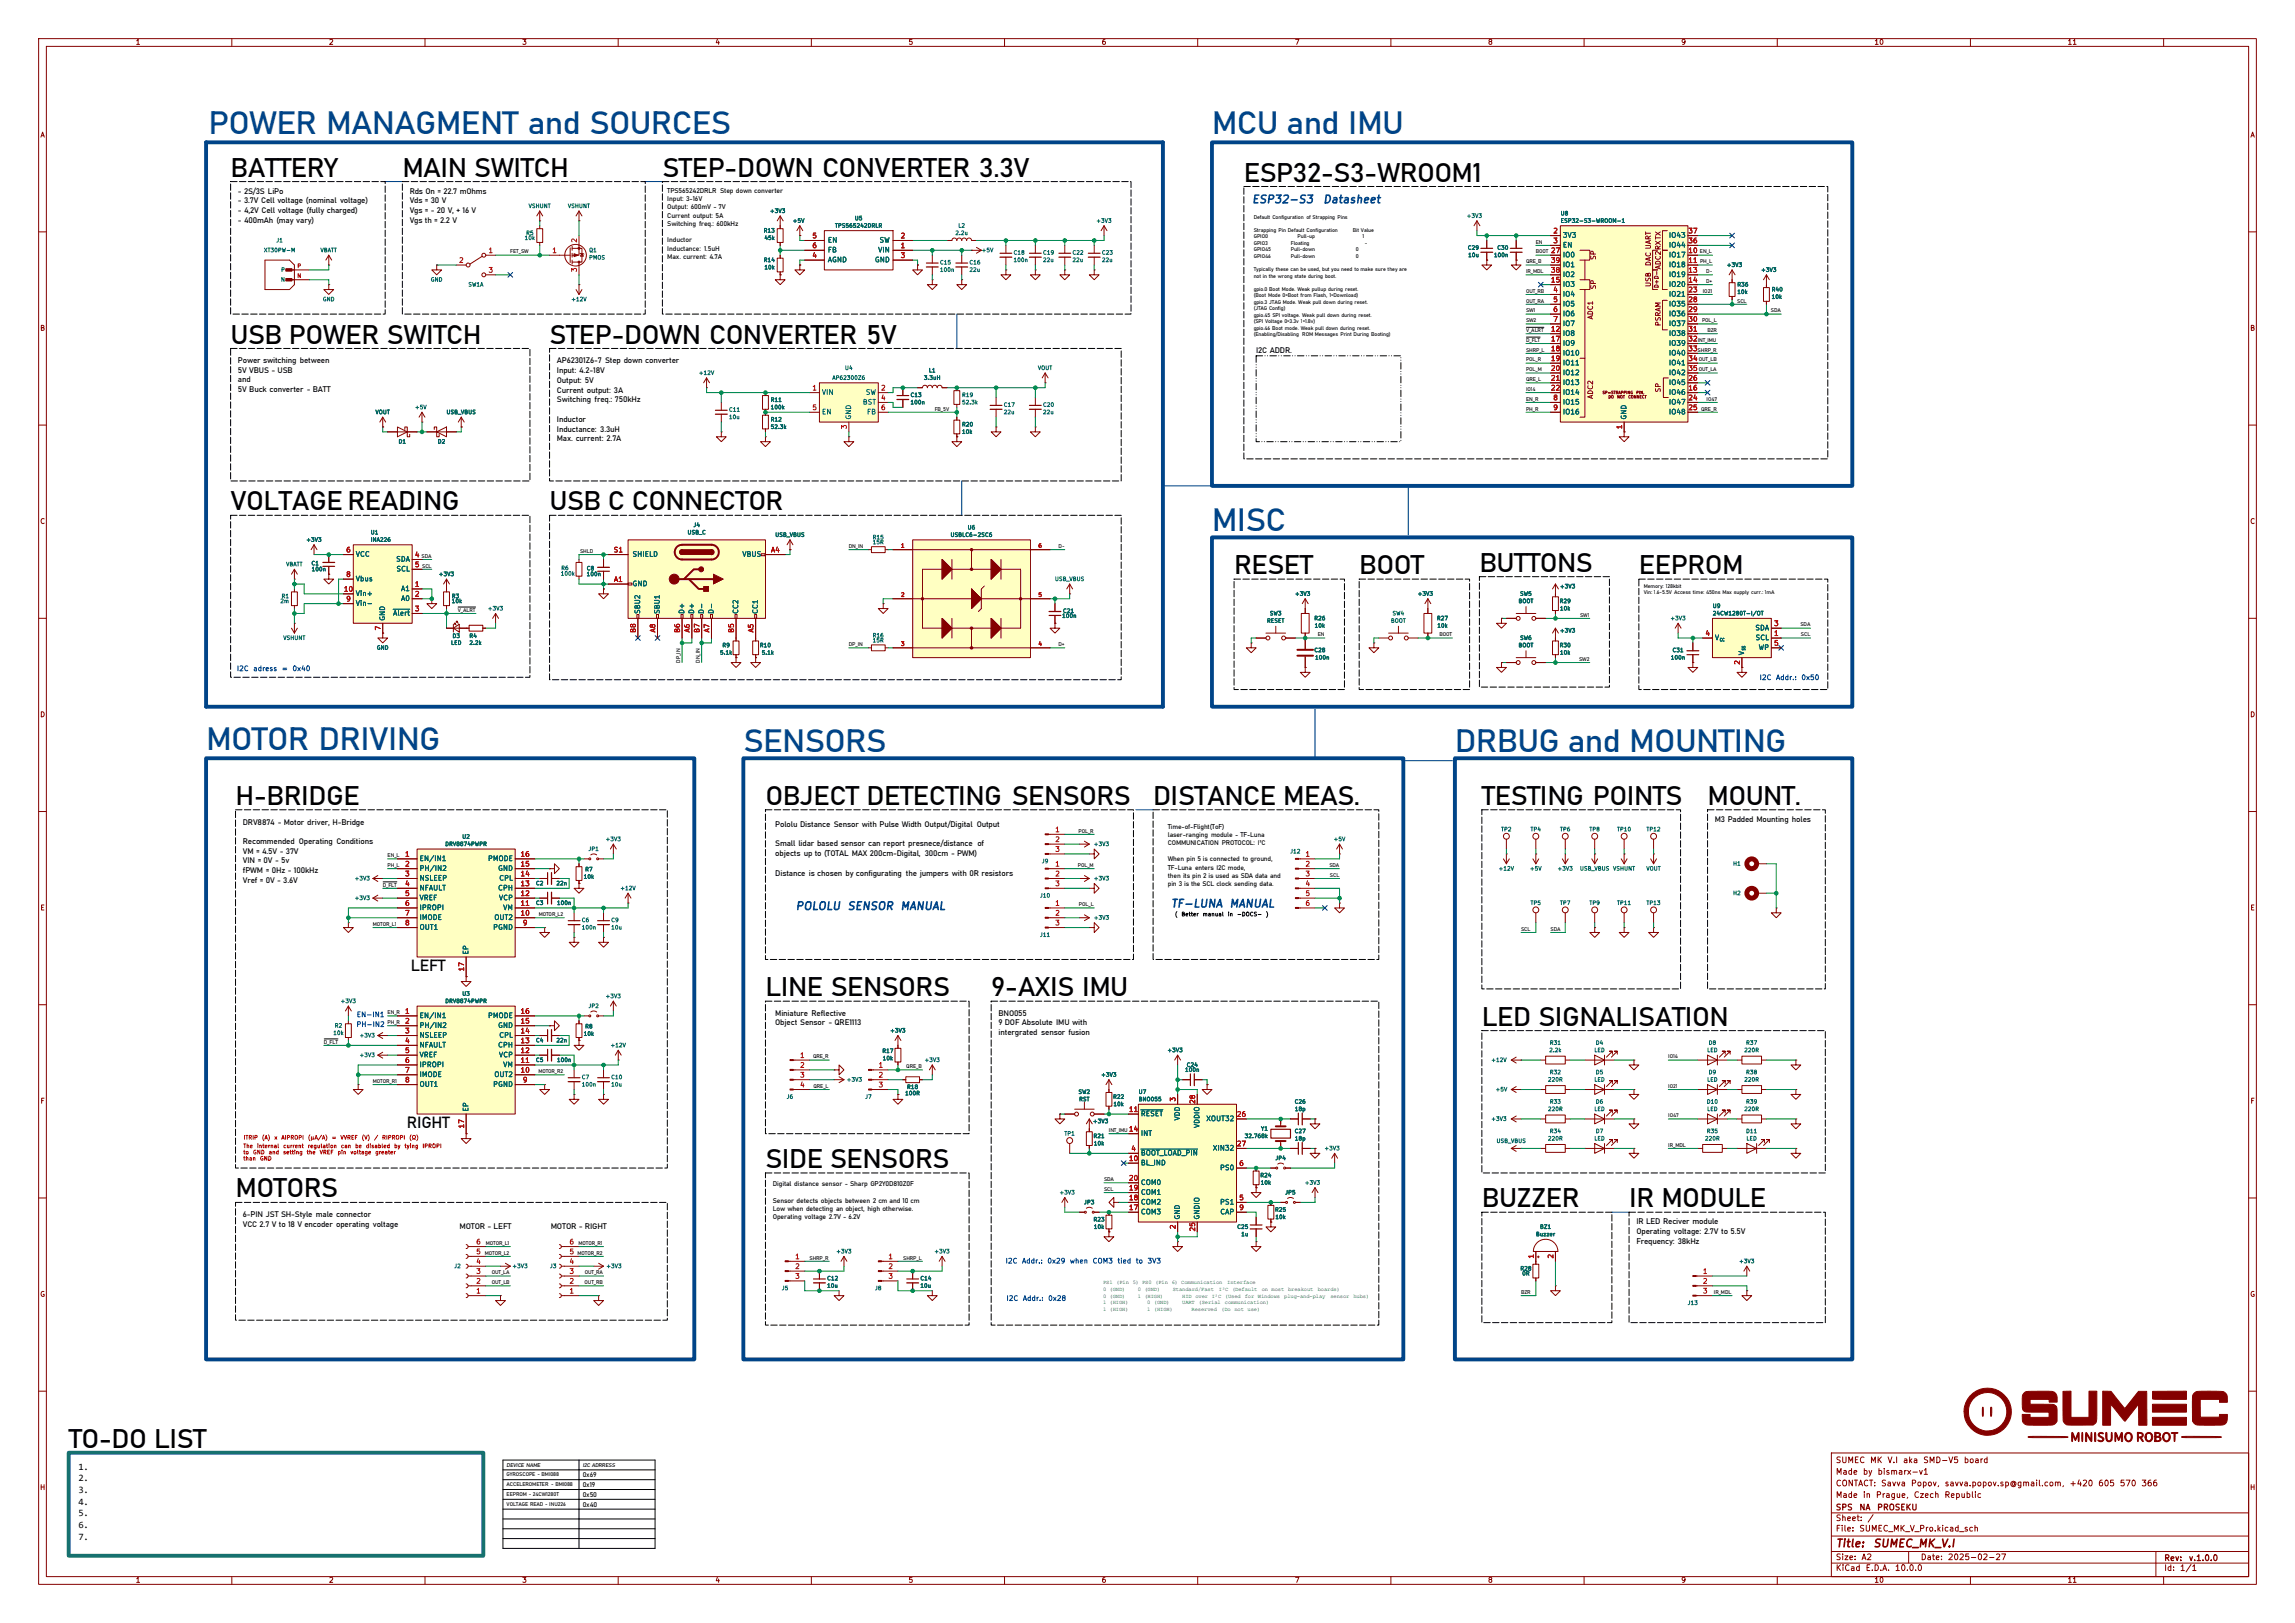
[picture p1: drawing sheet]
<svg xmlns="http://www.w3.org/2000/svg" width="594mm" height="420mm" viewBox="0 0 594 420" stroke-linecap="round" stroke-linejoin="round" font-family="sans-serif">
<defs><g id="words">
<g font-size="8.4" fill="#048">
<text x="54" y="34.6">POWER MANAGMENT and SOURCES</text>
<text x="313.7" y="34.6">MCU and IMU</text>
<text x="313.7" y="137.5">MISC</text>
<text x="53.3" y="194">MOTOR DRIVING</text>
<text x="192.4" y="194.6">SENSORS</text>
<text x="376.6" y="194.6">DRBUG and MOUNTING</text>
</g>
<g font-size="7">
<text x="59.7" y="45.7">BATTERY</text>
<text x="104.1" y="45.7">MAIN SWITCH</text>
<text x="171.4" y="45.7">STEP-DOWN CONVERTER 3.3V</text>
<text x="321.9" y="47">ESP32-S3-WROOM1</text>
<text x="59.7" y="88.9">USB POWER SWITCH</text>
<text x="142.2" y="88.9">STEP-DOWN CONVERTER 5V</text>
<text x="59.7" y="132.1">VOLTAGE READING</text>
<text x="142.2" y="132.1">USB C CONNECTOR</text>
<text x="319.4" y="148.6">RESET</text>
<text x="351.8" y="148.6">BOOT</text>
<text x="382.9" y="148">BUTTONS</text>
<text x="424.2" y="148.6">EEPROM</text>
<text x="61" y="208.3">H-BRIDGE</text>
<text x="198.1" y="208.3">OBJECT DETECTING SENSORS</text>
<text x="298.4" y="208.3">DISTANCE MEAS.</text>
<text x="383.5" y="208.3">TESTING POINTS</text>
<text x="442" y="208.3">MOUNT.</text>
<text x="198.1" y="257.8">LINE SENSORS</text>
<text x="256.5" y="257.8">9-AXIS IMU</text>
<text x="383.5" y="265.4">LED SIGNALISATION</text>
<text x="198.1" y="302.3">SIDE SENSORS</text>
<text x="61" y="309.9">MOTORS</text>
<text x="383.5" y="312.4">BUZZER</text>
<text x="421.6" y="312.4">IR MODULE</text>
<text x="17.8" y="374.6">TO-DO LIST</text>
</g>
<g font-size="4.2">
<text x="106.4" y="251.2">LEFT</text>
<text x="105.3" y="291.8">RIGHT</text>
</g>
<g font-size="2.5">
<text x="20.3" y="380.3">1.</text>
<text x="20.3" y="383.3">2.</text>
<text x="20.3" y="386.3">3.</text>
<text x="20.3" y="389.4">4.</text>
<text x="20.3" y="392.4">5.</text>
<text x="20.3" y="395.4">6.</text>
<text x="20.3" y="398.4">7.</text>
</g>
<g font-size="2.1">
<text x="61.6" y="50.1">- 2S/3S LiPo</text>
<text x="61.6" y="52.6">- 3.7V Cell voltage (nominal voltage)</text>
<text x="106" y="50.1">Rds On = 22.7 mOhms</text>
<text x="106" y="52.6">Vds = 30 V</text>
<text x="61.6" y="55.2">- 4,2V Cell voltage (fully charged)</text>
<text x="61.6" y="57.7">- 400mAh (may vary)</text>
<text x="106" y="55.2">Vgs = - 20 V, + 16 V</text>
<text x="106" y="57.7">Vgs th = 2.2 V</text>
<text x="61.6" y="93.9">Power switching between</text>
<text x="144.1" y="94">AP62301Z6-7 Step down converter</text>
<text x="325.1" y="91.3">I2C ADDR.</text>
<text x="61.6" y="96.4">5V VBUS - USB</text>
<text x="61.6" y="99">and</text>
<text x="61.6" y="101.5">5V Buck converter - BATT</text>
<text x="144.1" y="96.5">Input: 4.2-18V</text>
<text x="144.1" y="99.1">Output: 5V</text>
<text x="144.1" y="101.6">Current output: 3A</text>
<text x="144.1" y="104.1">Switching freq.: 750kHz</text>
<text x="144.1" y="109.1">Inductor</text>
<text x="144.1" y="111.7">Inductance: 3.3uH</text>
<text x="144.1" y="114.2">Max. current: 2.7A</text>
<text x="62.9" y="213.4">DRV8874 - Motor driver, H-Bridge</text>
<text x="200.7" y="214">Pololu Distance Sensor with Pulse Width Output/Digital Output</text>
<text x="443.9" y="212.6">M3 Padded Mounting holes</text>
<text x="62.9" y="218.4">Recommended Operating Conditions</text>
<text x="62.9" y="220.9">VM = 4.5V - 37V</text>
<text x="200.7" y="219">Small lidar based sensor can report presnece/distance of</text>
<text x="200.7" y="221.5">objects up to (TOTAL MAX 200cm-Digital, 300cm - PWM)</text>
<text x="62.9" y="223.4">VIN = 0V - 5v</text>
<text x="62.9" y="226">fPWM = 0Hz - 100kHz</text>
<text x="200.7" y="226.6">Distance is chosen by configurating the jumpers with 0R resistors</text>
<text x="62.9" y="228.5">Vref = 0V - 3.6V</text>
<text x="200.7" y="262.8">Miniature Reflective</text>
<text x="258.4" y="262.8">BNO055</text>
<text x="200.7" y="265.3">Object Sensor - QRE1113</text>
<text x="258.4" y="265.3">9 DOF Absolute IMU with</text>
<text x="258.4" y="267.9">intergrated sensor fusion</text>
<text x="62.9" y="315">6-PIN JST SH-Style male connector</text>
<text x="62.9" y="317.5">VCC 2.7 V to 18 V encoder operating voltage</text>
<text x="423.5" y="316.8">IR LED Reciver module</text>
<text x="118.9" y="318">MOTOR - LEFT</text>
<text x="142.5" y="318">MOTOR - RIGHT</text>
<text x="423.5" y="319.3">Operating voltage: 2.7V to 5.5V</text>
<text x="423.5" y="321.8">Frequency: 38kHz</text>
</g>
<g font-size="2" fill="#00f">
<text x="323.8" y="53.1">ESP32-S3</text>
<text x="342.3" y="53.1">Datasheet</text>
<text x="205.7" y="236">POLOLU</text>
<text x="219.1" y="236">SENSOR</text>
<text x="232.8" y="236">MANUAL</text>
<text x="302.9" y="235.3">TF-LUNA</text>
<text x="318" y="235.3">MANUAL</text>
</g>
<g font-size="2" fill="#840000">
<text x="475" y="400.9">Title:</text>
<text x="484.7" y="400.9">SUMEC_MK_V.I</text>
</g>
<g font-size="1.8">
<text x="172.7" y="49.9">TPS565242DRLR Step down converter</text>
<text x="172.7" y="52">Input: 3-16V</text>
<text x="172.7" y="54.2">Output: 600mV - 7V</text>
<text x="172.7" y="56.3">Current output: 5A</text>
<text x="172.7" y="58.4">Switching freq.: 600kHz</text>
<text x="172.7" y="62.7">Inductor</text>
<text x="172.7" y="64.8">Inductance: 1.5uH</text>
<text x="172.7" y="67">Max. current: 4.7A</text>
<text x="200" y="307">Digital distance sensor - Sharp GP2Y0D810Z0F</text>
<text x="200" y="311.3">Sensor detects objects between 2 cm and 10 cm</text>
<text x="200" y="313.4">Low when detecting an object, high otherwise.</text>
<text x="200" y="315.6">Operating voltage 2.7V - 6.2V</text>
<text x="150.8" y="382.2">0x69</text>
<text x="150.8" y="384.8">0x19</text>
<text x="150.8" y="387.3">0x50</text>
<text x="150.8" y="389.9">0x40</text>
</g>
<g font-size="1.7">
<text x="302.3" y="214.5">Time-of-Flight(ToF)</text>
<text x="302.3" y="216.6">laser-ranging module - TF-Luna</text>
<text x="302.3" y="218.7">COMMUNICATION PROTOCOL: I²C</text>
<text x="302.3" y="222.9">When pin 5 is connected to ground,</text>
<text x="302.3" y="225">TF-Luna enters I2C mode,</text>
<text x="302.3" y="227.1">then its pin 2 is used as SDA data and</text>
<text x="302.3" y="229.2">pin 3 is the SCL clock sending data.</text>
</g>
<g font-size="1.5" fill="#840000">
<text x="475" y="382">Made</text>
<text x="475" y="379">SUMEC</text>
<text x="482" y="382">by</text>
<text x="483.9" y="379">MK</text>
<text x="485.8" y="382">bismarx-v1</text>
<text x="488.4" y="379">V.I</text>
<text x="492.4" y="379">aka</text>
<text x="497.6" y="379">SMD-V5</text>
<text x="508.1" y="379">board</text>
<text x="475" y="388">Made</text>
<text x="475" y="385">CONTACT:</text>
<text x="482" y="388">in</text>
<text x="485.4" y="388">Prague,</text>
<text x="486.7" y="385">Savva</text>
<text x="494.5" y="385">Popov,</text>
<text x="495.2" y="388">Czech</text>
<text x="503.1" y="388">Republic</text>
<text x="503.2" y="385">savva.popov.sp@gmail.com,</text>
<text x="535.5" y="385">+420</text>
<text x="542.9" y="385">605</text>
<text x="548.5" y="385">570</text>
<text x="554.1" y="385">366</text>
<text x="475" y="394">Sheet:</text>
<text x="475" y="391.2">SPS</text>
<text x="481.1" y="391.2">NA</text>
<text x="483.2" y="394">/</text>
<text x="485.7" y="391.2">PROSEKU</text>
<text x="475" y="396.7">File:</text>
<text x="481.1" y="396.7">SUMEC_MK_V_Pro.kicad_sch</text>
<text x="475" y="406.9">KiCad</text>
<text x="475" y="404.1">Size:</text>
<text x="481.7" y="404.1">A2</text>
<text x="482.7" y="406.9">E.D.A.</text>
<text x="490.3" y="406.9">10.0.0</text>
<text x="497" y="404.1">Date:</text>
<text x="504" y="404.1">2025-02-27</text>
<text x="560" y="404.3">Rev:</text>
<text x="560" y="406.9">Id:</text>
<text x="564.1" y="406.9">1/1</text>
<text x="566.4" y="404.3">v.1.0.0</text>
</g>
<g font-size="1.4">
<text x="324.5" y="56.6">Default Configuration of Strapping Pins</text>
<text x="132.1" y="65.6">FET_SW</text>
<text x="324.5" y="60">Strapping Pin Default Configuration</text>
<text x="324.5" y="61.7">GPIO0</text>
<text x="324.5" y="63.4">GPIO3</text>
<text x="324.5" y="65">GPIO45</text>
<text x="334.1" y="63.4">Floating</text>
<text x="334.1" y="65">Pull-down</text>
<text x="335.8" y="61.7">Pull-up</text>
<text x="350.2" y="60">Bit Value</text>
<text x="350.9" y="65">0</text>
<text x="352.6" y="61.7">1</text>
<text x="353.3" y="63.4">-</text>
<text x="397.5" y="63.1">EN</text>
<text x="397.5" y="65.6">BOOT 27</text>
<text x="324.5" y="70.2">Typically these can be used, but you need to make sure they are</text>
<text x="324.5" y="71.9">not in the wrong state during boot.</text>
<text x="324.5" y="66.7">GPIO46</text>
<text x="334.1" y="66.7">Pull-down</text>
<text x="350.9" y="66.7">0</text>
<text x="395" y="70.7">IR_MDL</text>
<text x="395" y="68.1">QRE_B</text>
<text x="441.6" y="70.7">D-</text>
<text x="324.5" y="75.3">gpio.0 Boot Mode. Weak pullup during reset.</text>
<text x="324.5" y="77">(Boot Mode 0=Boot from Flash, 1=Download)</text>
<text x="395" y="75.8">OUT_RB</text>
<text x="440.8" y="75.8">IO21</text>
<text x="441.6" y="73.2">D+</text>
<text x="324.5" y="78.6">gpio.3 JTAG Mode. Weak pull down during reset.</text>
<text x="324.5" y="80.3">(JTAG Config)</text>
<text x="324.5" y="82">gpio.45 SPI voltage. Weak pull down during reset.</text>
<text x="324.5" y="83.7">(SPI Voltage 0=3.3v 1=1.8v)</text>
<text x="395" y="78.3">OUT_RA</text>
<text x="395" y="83.4">SW2</text>
<text x="395" y="80.8">SW1</text>
<text x="440.5" y="83.4">POL_L</text>
<text x="449.6" y="78.3">SCL</text>
<text x="458.4" y="80.8">SDA</text>
<text x="324.5" y="85.4">gpio.46 Boot mode. Weak pull down during reset.</text>
<text x="324.5" y="87">(Enabling/Disabling ROM Messages Print During Booting)</text>
<text x="395" y="88.5">D_FLT</text>
<text x="395" y="85.9">V_ALRT</text>
<text x="441.9" y="85.9">BZR</text>
<text x="395" y="91">SHRP_L</text>
<text x="395" y="93.5">POL_R</text>
<text x="395" y="96.1">POL_M</text>
<text x="395" y="98.6">QRE_L</text>
<text x="395" y="101.2">IO14</text>
<text x="241.9" y="106.2">FB_5V</text>
<text x="395" y="106.2">PH_R</text>
<text x="395" y="103.7">EN_R</text>
<text x="440.3" y="106.2">QRE_R</text>
<text x="441.7" y="103.7">IO47</text>
<text x="150.2" y="143.1">SHLD</text>
<text x="219.7" y="141.8">DN_IN</text>
<text x="274" y="141.8">D-</text>
<text x="425.4" y="152.1">Memory: 128kbit</text>
<text x="425.4" y="153.8">Vin: 1.6-5.5V Access time: 450ns Max supply curr.: 1mA</text>
<text x="118.5" y="158.3">V_ALRT</text>
<text x="409" y="159.6">SW1</text>
<text x="219.7" y="167.2">DP_IN</text>
<text x="273.9" y="167.2">D+</text>
<text x="341.1" y="164.7">EN</text>
<text x="372.6" y="164.7">BOOT</text>
<text x="466" y="162.1">SDA</text>
<text x="466.1" y="164.7">SCL</text>
<text x="176.1" y="171.5" transform="rotate(-90 176.1 171.5)">DP_IN</text>
<text x="181.2" y="171.5" transform="rotate(-90 181.2 171.5)">DN_IN</text>
<text x="408.7" y="171">SW2</text>
<text x="279.1" y="215.5">POL_R</text>
<text x="100.3" y="221.8">EN_L</text>
<text x="100.3" y="224.3">PH_L</text>
<text x="279" y="224.3">POL_M</text>
<text x="344.1" y="224.3">SDA</text>
<text x="344.2" y="226.9">SCL</text>
<text x="99.1" y="229.4">D_FLT</text>
<text x="96.5" y="239.6">MOTOR_L1</text>
<text x="139.4" y="237">MOTOR_L2</text>
<text x="279.2" y="234.5">POL_L</text>
<text x="393.7" y="240.9">SCL</text>
<text x="401.3" y="240.9">SDA</text>
<text x="100.3" y="262.4">EN_R</text>
<text x="100.3" y="265">PH_R</text>
<text x="83.8" y="270.1">D_FLT</text>
<text x="210.4" y="273.9">QRE_R</text>
<text x="431.8" y="273.9">IO14</text>
<text x="96.5" y="280.2">MOTOR_R1</text>
<text x="139.3" y="277.7">MOTOR_R2</text>
<text x="210.6" y="281.5">QRE_L</text>
<text x="234.6" y="276.4">QRE_B</text>
<text x="431.8" y="281.5">IO21</text>
<text x="287" y="292.9">INT_IMU14</text>
<text x="431.8" y="289.1">IO47</text>
<text x="431.8" y="296.7">IR_MDL</text>
<text x="285.8" y="305.6">SDA</text>
<text x="285.8" y="308.2">SCL</text>
<text x="125.7" y="322.1">MOTOR_L1</text>
<text x="149.8" y="322.1">MOTOR_R1</text>
<text x="125.5" y="324.7">MOTOR_L2</text>
<text x="127.3" y="329.8">OUT_LA</text>
<text x="149.5" y="324.7">MOTOR_R2</text>
<text x="151.3" y="329.8">OUT_RA</text>
<text x="209.5" y="325.9">SHRP_R</text>
<text x="233.8" y="325.9">SHRP_L</text>
<text x="127.3" y="332.3">OUT_LB</text>
<text x="151.3" y="332.3">OUT_RB</text>
<text x="393.7" y="334.8">BZR</text>
<text x="443.6" y="334.8">IR_MDL</text>
<text x="131.1" y="379.5">DEVICE NAME</text>
<text x="131.1" y="382">GYROSCOPE - BMI088</text>
<text x="150.8" y="379.5">I2C ADRRESS</text>
<text x="131.1" y="384.6">ACCELEROMETER - BMI088</text>
<text x="131.1" y="387.1">EEPROM - 24CW1280T</text>
<text x="131.1" y="389.7">VOLTAGE READ - INU226</text>
</g>
<g font-size="1.4" fill="#004800">
<text x="285.5" y="332.3">PS1 (Pin 5) PS0 (Pin 6) Communication</text>
<text x="285.5" y="334.1">0 (GND)</text>
<text x="285.5" y="335.8">0 (GND)</text>
<text x="294.5" y="334.1">0 (GND)</text>
<text x="294.5" y="335.8">1 (HIGH)</text>
<text x="303.5" y="334.1">Standard/Fast</text>
<text x="306" y="335.8">HID over I²C (Used</text>
<text x="315.5" y="334.1">I²C (Default</text>
<text x="317.7" y="332.3">Interface</text>
<text x="322.2" y="335.8">for Windows</text>
<text x="326.6" y="334.1">on most breakout</text>
<text x="332.4" y="335.8">plug-and-play</text>
<text x="341.1" y="334.1">boards)</text>
<text x="344.3" y="335.8">sensor</text>
<text x="350.3" y="335.8">hubs)</text>
<text x="285.5" y="337.5">1 (HIGH)</text>
<text x="285.5" y="339.2">1 (HIGH)</text>
<text x="297" y="337.5">0 (GND)</text>
<text x="297" y="339.2">1 (HIGH)</text>
<text x="306" y="337.5">UART (Serial</text>
<text x="308.4" y="339.2">Reserved</text>
<text x="316.1" y="339.2">(Do not use)</text>
<text x="317.1" y="337.5">communication)</text>
</g>
<g font-size="1.3" fill="#840000">
<text x="35" y="11.9">1</text>
<text x="85" y="11.9">2</text>
<text x="135" y="11.9">3</text>
<text x="185" y="11.9">4</text>
<text x="235" y="11.9">5</text>
<text x="285" y="11.9">6</text>
<text x="335" y="11.9">7</text>
<text x="385" y="11.9">8</text>
<text x="435" y="11.9">9</text>
<text x="485" y="11.9">10</text>
<text x="535" y="11.9">11</text>
<text x="10.3" y="35.9">A</text>
<text x="582.3" y="35.9">A</text>
<text x="413.4" y="67.4" transform="rotate(-90 413.4 67.4)">SP</text>
<text x="427.6" y="69" transform="rotate(-90 427.6 69)">DAC UART</text>
<text x="430.1" y="69.8" transform="rotate(-90 430.1 69.8)">ADC2RXTX</text>
<text x="413.4" y="75" transform="rotate(-90 413.4 75)">SP</text>
<text x="427.6" y="74.4" transform="rotate(-90 427.6 74.4)">USB</text>
<text x="412.6" y="82.8" transform="rotate(-90 412.6 82.8)">ADC1</text>
<text x="10.3" y="85.9">B</text>
<text x="430.1" y="84.5" transform="rotate(-90 430.1 84.5)">PSRAM</text>
<text x="582.3" y="85.9">B</text>
<text x="430.1" y="101.7" transform="rotate(-90 430.1 101.7)">SP</text>
<text x="412.6" y="103.4" transform="rotate(-90 412.6 103.4)">ADC2</text>
<text x="10.3" y="135.9">C</text>
<text x="582.3" y="135.9">C</text>
<text x="10.3" y="185.9">D</text>
<text x="582.3" y="185.9">D</text>
<text x="10.3" y="235.9">E</text>
<text x="582.3" y="235.9">E</text>
<text x="10.3" y="285.9">F</text>
<text x="582.3" y="285.9">F</text>
<text x="10.3" y="335.9">G</text>
<text x="582.3" y="335.9">G</text>
<text x="10.2" y="385.9">H</text>
<text x="582.2" y="385.9">H</text>
<text x="35" y="409.9">1</text>
<text x="85" y="409.9">2</text>
<text x="135" y="409.9">3</text>
<text x="185" y="409.9">4</text>
<text x="235" y="409.9">5</text>
<text x="285" y="409.9">6</text>
<text x="335" y="409.9">7</text>
<text x="385" y="409.9">8</text>
<text x="435" y="409.9">9</text>
<text x="485" y="409.9">10</text>
<text x="535" y="409.9">11</text>
</g>
<g font-size="1.3" fill="#a90000">
<text x="126.3" y="65.8">1</text>
<text x="142.8" y="65.8">1</text>
<text x="149.6" y="62.9" transform="rotate(-90 149.6 62.9)">2</text>
<text x="210.1" y="62">5</text>
<text x="210.1" y="64.5">6</text>
<text x="233" y="64.5">1</text>
<text x="233" y="62">2</text>
<text x="401.3" y="65.8">27</text>
<text x="401.9" y="60.7">2</text>
<text x="401.9" y="63.2">3</text>
<text x="436.8" y="65.8">10 EN_L</text>
<text x="436.8" y="63.2">36</text>
<text x="436.8" y="60.7">37</text>
<text x="436.8" y="65.8">10</text>
<text x="118.7" y="68.3">2</text>
<text x="126.3" y="70.9">3</text>
<text x="149.6" y="70.6" transform="rotate(-90 149.6 70.6)">3</text>
<text x="210.1" y="67.1">4</text>
<text x="233" y="67.1">3</text>
<text x="401.3" y="70.9">38</text>
<text x="401.3" y="68.3">39</text>
<text x="436.8" y="68.3">11 PH_L</text>
<text x="436.8" y="70.9">13</text>
<text x="436.8" y="68.3">11</text>
<text x="401.3" y="73.4">15</text>
<text x="401.9" y="75.9">4</text>
<text x="436.8" y="73.4">14</text>
<text x="436.8" y="75.9">23</text>
<text x="401.9" y="78.5">5</text>
<text x="401.9" y="81">6</text>
<text x="401.9" y="83.6">7</text>
<text x="436.8" y="78.5">28</text>
<text x="436.8" y="81">29</text>
<text x="436.8" y="83.6">30</text>
<text x="401.3" y="86.1">12</text>
<text x="401.3" y="88.6">17</text>
<text x="436.8" y="86.1">31</text>
<text x="436.8" y="88.6">32INT_IMU</text>
<text x="436.8" y="88.6">32</text>
<text x="401.3" y="91.2">18</text>
<text x="401.3" y="93.7">19</text>
<text x="436.8" y="91.2">33SHRP_R</text>
<text x="436.8" y="93.7">34 OUT_LB</text>
<text x="436.8" y="91.2">33</text>
<text x="436.8" y="93.7">34</text>
<text x="210.1" y="101.3">1</text>
<text x="227.9" y="101.3">2</text>
<text x="401.3" y="96.3">20</text>
<text x="401.3" y="98.8">21</text>
<text x="401.3" y="101.3">22</text>
<text x="436.8" y="101.3">16</text>
<text x="436.8" y="98.8">26</text>
<text x="436.8" y="96.3">35 OUT_LA</text>
<text x="436.8" y="96.3">35</text>
<text x="210.1" y="106.4">5</text>
<text x="227.9" y="103.9">4</text>
<text x="227.9" y="106.4">6</text>
<text x="401.9" y="103.9">8</text>
<text x="401.9" y="106.4">9</text>
<text x="436.8" y="103.9">24</text>
<text x="436.8" y="106.4">25</text>
<text x="219.5" y="111.2" transform="rotate(-90 219.5 111.2)">3</text>
<text x="420.1" y="111.2" transform="rotate(-90 420.1 111.2)">1</text>
<text x="89.5" y="143.3">6</text>
<text x="158.7" y="143.3">S1</text>
<text x="199.4" y="143.3">A4</text>
<text x="89.5" y="149.6">8</text>
<text x="107.2" y="144.5">4 SDA</text>
<text x="107.2" y="147.1">5 SCL</text>
<text x="107.2" y="144.5">4</text>
<text x="107.2" y="147.1">5</text>
<text x="88.9" y="153.4">10</text>
<text x="89.5" y="156">9</text>
<text x="107.2" y="152.1">1</text>
<text x="107.2" y="154.7">2</text>
<text x="158.8" y="150.9">A1</text>
<text x="107.2" y="158.5">3</text>
<text x="98.8" y="163.3" transform="rotate(-90 98.8 163.3)">7</text>
<text x="164.8" y="163.9" transform="rotate(-90 164.8 163.9)">B8</text>
<text x="169.9" y="163.8" transform="rotate(-90 169.9 163.8)">A8</text>
<text x="176.3" y="163.9" transform="rotate(-90 176.3 163.9)">B6</text>
<text x="178.8" y="163.8" transform="rotate(-90 178.8 163.8)">A6</text>
<text x="181.4" y="163.9" transform="rotate(-90 181.4 163.9)">B7</text>
<text x="183.9" y="163.8" transform="rotate(-90 183.9 163.8)">A7</text>
<text x="190.2" y="163.9" transform="rotate(-90 190.2 163.9)">B5</text>
<text x="195.3" y="163.8" transform="rotate(-90 195.3 163.8)">A5</text>
<text x="441.3" y="164.8">4</text>
<text x="459" y="164.8">1</text>
<text x="459" y="162.3">3</text>
<text x="459" y="167.4">5</text>
<text x="450.6" y="172.2" transform="rotate(-90 450.6 172.2)">2</text>
<text x="273" y="215.6">1</text>
<text x="104.7" y="222">1</text>
<text x="134.6" y="222">16</text>
<text x="273" y="218.2">2</text>
<text x="273" y="220.7">3</text>
<text x="337.7" y="222">1</text>
<text x="104.7" y="224.5">2</text>
<text x="104.7" y="227.1">3</text>
<text x="134.6" y="227.1">14</text>
<text x="134.6" y="224.5">15</text>
<text x="273" y="224.5">1</text>
<text x="273" y="227.1">2</text>
<text x="337.7" y="224.5">2</text>
<text x="337.7" y="227.1">3</text>
<text x="104.7" y="229.6">4</text>
<text x="104.7" y="232.2">5</text>
<text x="134.6" y="232.2">12</text>
<text x="134.6" y="229.6">13</text>
<text x="273" y="229.6">3</text>
<text x="337.7" y="229.6">4</text>
<text x="337.7" y="232.2">5</text>
<text x="104.7" y="234.7">6</text>
<text x="104.7" y="237.2">7</text>
<text x="104.7" y="239.8">8</text>
<text x="134.6" y="237.2">10</text>
<text x="134.6" y="234.7">11</text>
<text x="135.2" y="239.8">9</text>
<text x="273" y="234.7">1</text>
<text x="273" y="237.2">2</text>
<text x="273" y="239.8">3</text>
<text x="337.7" y="234.7">6</text>
<text x="120.4" y="251.5" transform="rotate(-90 120.4 251.5)">17</text>
<text x="104.7" y="262.6">1</text>
<text x="134.6" y="262.6">16</text>
<text x="104.7" y="265.2">2</text>
<text x="104.7" y="267.7">3</text>
<text x="134.6" y="267.7">14</text>
<text x="134.6" y="265.2">15</text>
<text x="104.7" y="270.3">4</text>
<text x="104.7" y="272.8">5</text>
<text x="104.7" y="275.3">6</text>
<text x="134.6" y="275.3">11</text>
<text x="134.6" y="272.8">12</text>
<text x="134.6" y="270.3">13</text>
<text x="206.9" y="274.1">1</text>
<text x="104.7" y="277.9">7</text>
<text x="104.7" y="280.4">8</text>
<text x="134.6" y="277.9">10</text>
<text x="135.2" y="280.4">9</text>
<text x="206.9" y="276.6">2</text>
<text x="206.9" y="279.1">3</text>
<text x="206.9" y="281.7">4</text>
<text x="227.3" y="276.6">1</text>
<text x="227.3" y="279.1">2</text>
<text x="227.3" y="281.7">3</text>
<text x="304.5" y="285.2" transform="rotate(-90 304.5 285.2)">3</text>
<text x="309.6" y="285.8" transform="rotate(-90 309.6 285.8)">28</text>
<text x="120.4" y="292.1" transform="rotate(-90 120.4 292.1)">17</text>
<text x="292.1" y="288">11</text>
<text x="292.1" y="293.1">14</text>
<text x="320" y="289.3">26</text>
<text x="292.7" y="298.2">4</text>
<text x="320" y="296.9">27</text>
<text x="292.1" y="300.7">10</text>
<text x="292.1" y="305.8">20</text>
<text x="320.6" y="302">6</text>
<text x="292.1" y="310.9">18</text>
<text x="292.1" y="308.4">19</text>
<text x="320.6" y="310.9">5</text>
<text x="292.1" y="313.4">17</text>
<text x="320.6" y="313.4">9</text>
<text x="123.1" y="322.3">6</text>
<text x="147.2" y="322.3">6</text>
<text x="304.5" y="318.2" transform="rotate(-90 304.5 318.2)">2</text>
<text x="309.6" y="318.8" transform="rotate(-90 309.6 318.8)">25</text>
<text x="123.1" y="329.9">3</text>
<text x="123.1" y="327.4">4</text>
<text x="123.1" y="324.9">5</text>
<text x="147.2" y="329.9">3</text>
<text x="147.2" y="327.4">4</text>
<text x="147.2" y="324.9">5</text>
<text x="205.7" y="326.1">1</text>
<text x="205.7" y="328.7">2</text>
<text x="229.8" y="326.1">1</text>
<text x="229.8" y="328.7">2</text>
<text x="397.3" y="325.8" transform="rotate(-90 397.3 325.8)">1</text>
<text x="402.3" y="325.8" transform="rotate(-90 402.3 325.8)">2</text>
<text x="440.6" y="329.9">1</text>
<text x="123.1" y="335">1</text>
<text x="123.1" y="332.5">2</text>
<text x="147.2" y="335">1</text>
<text x="147.2" y="332.5">2</text>
<text x="205.7" y="331.2">3</text>
<text x="229.8" y="331.2">3</text>
<text x="440.6" y="332.5">2</text>
<text x="440.6" y="335">3</text>
</g>
<g font-size="1.3" fill="#006464">
<text x="214.1" y="63.1">EN</text>
<text x="214.1" y="65.6">FB</text>
<text x="227.2" y="65.6">VIN</text>
<text x="227.5" y="63.1">SW</text>
<text x="404.4" y="61.8">3V3</text>
<text x="404.4" y="64.4">EN</text>
<text x="431.8" y="64.4">IO44</text>
<text x="431.8" y="61.8">IO43</text>
<text x="214.1" y="68.2">AGND</text>
<text x="226.3" y="68.2">GND</text>
<text x="404.4" y="66.9">IO0</text>
<text x="404.4" y="72">IO2</text>
<text x="404.4" y="69.4">IO1</text>
<text x="431.8" y="66.9">IO17</text>
<text x="431.8" y="69.4">IO18</text>
<text x="431.8" y="72">IO19</text>
<text x="404.4" y="77.1">IO4</text>
<text x="404.4" y="74.5">IO3</text>
<text x="431.8" y="74.5">IO20</text>
<text x="431.8" y="77.1">IO21</text>
<text x="404.4" y="79.6">IO5</text>
<text x="404.4" y="82.1">IO6</text>
<text x="431.8" y="79.6">IO35</text>
<text x="431.8" y="82.1">IO36</text>
<text x="404.4" y="84.7">IO7</text>
<text x="404.4" y="87.2">IO8</text>
<text x="404.4" y="89.8">IO9</text>
<text x="431.8" y="84.7">IO37</text>
<text x="431.8" y="87.2">IO38</text>
<text x="431.8" y="89.8">IO39</text>
<text x="404.4" y="92.3">IO10</text>
<text x="404.4" y="94.8">IO11</text>
<text x="431.8" y="92.3">IO40</text>
<text x="431.8" y="94.8">IO41</text>
<text x="404.4" y="97.4">IO12</text>
<text x="404.4" y="99.9">IO13</text>
<text x="431.8" y="99.9">IO45</text>
<text x="431.8" y="97.4">IO42</text>
<text x="212.6" y="102.5">VIN</text>
<text x="212.6" y="107.5">EN</text>
<text x="223.2" y="105">BST</text>
<text x="224" y="102.5">SW</text>
<text x="224.3" y="107.5">FB</text>
<text x="404.4" y="105">IO15</text>
<text x="404.4" y="107.5">IO16</text>
<text x="404.4" y="102.5">IO14</text>
<text x="431.8" y="102.5">IO46</text>
<text x="431.8" y="105">IO47</text>
<text x="431.8" y="107.5">IO48</text>
<text x="220.6" y="108.7" transform="rotate(-90 220.6 108.7)">GND</text>
<text x="421.2" y="108.7" transform="rotate(-90 421.2 108.7)">GND</text>
<text x="91.9" y="144.4">VCC</text>
<text x="102.4" y="145.6">SDA</text>
<text x="102.5" y="148.2">SCL</text>
<text x="163.6" y="144.4">SHIELD</text>
<text x="192" y="144.4">VBUS</text>
<text x="91.9" y="150.7">Vbus</text>
<text x="91.9" y="154.5">Vin+</text>
<text x="103.7" y="153.3">A1</text>
<text x="103.7" y="155.8">A0</text>
<text x="163.6" y="152">GND</text>
<text x="91.9" y="157.1">Vin-</text>
<text x="99.9" y="160.8" transform="rotate(-90 99.9 160.8)">GND</text>
<text x="101.6" y="159.6">Alert</text>
<text x="166" y="159" transform="rotate(-90 166 159)">SBU2</text>
<text x="171" y="159" transform="rotate(-90 171 159)">SBU1</text>
<text x="177.4" y="159" transform="rotate(-90 177.4 159)">D+</text>
<text x="179.9" y="159" transform="rotate(-90 179.9 159)">D+</text>
<text x="182.5" y="159" transform="rotate(-90 182.5 159)">D-</text>
<text x="185" y="159" transform="rotate(-90 185 159)">D-</text>
<text x="191.4" y="159" transform="rotate(-90 191.4 159)">CC2</text>
<text x="196.4" y="159" transform="rotate(-90 196.4 159)">CC1</text>
<text x="443.7" y="166">V</text>
<text x="454.2" y="163.4">SDA</text>
<text x="454.3" y="166">SCL</text>
<text x="451.7" y="169.7" transform="rotate(-90 451.7 169.7)">V</text>
<text x="455" y="168.5">WP</text>
<text x="108.5" y="223.1">EN/IN1</text>
<text x="108.5" y="225.7">PH/IN2</text>
<text x="126.2" y="223.1">PMODE</text>
<text x="128.8" y="225.7">GND</text>
<text x="108.5" y="228.2">NSLEEP</text>
<text x="108.5" y="230.7">NFAULT</text>
<text x="108.5" y="233.3">VREF</text>
<text x="128.8" y="230.7">CPH</text>
<text x="129" y="233.3">VCP</text>
<text x="129.1" y="228.2">CPL</text>
<text x="108.5" y="235.8">IPROPI</text>
<text x="108.5" y="238.4">IMODE</text>
<text x="127.8" y="238.4">OUT2</text>
<text x="130.1" y="235.8">VM</text>
<text x="108.5" y="240.9">OUT1</text>
<text x="127.5" y="240.9">PGND</text>
<text x="121.5" y="247.1" transform="rotate(-90 121.5 247.1)">EP</text>
<text x="108.5" y="263.8">EN/IN1</text>
<text x="126.2" y="263.8">PMODE</text>
<text x="108.5" y="266.3">PH/IN2</text>
<text x="108.5" y="268.8">NSLEEP</text>
<text x="128.8" y="266.3">GND</text>
<text x="129.1" y="268.8">CPL</text>
<text x="108.5" y="271.4">NFAULT</text>
<text x="108.5" y="273.9">VREF</text>
<text x="128.8" y="271.4">CPH</text>
<text x="129" y="273.9">VCP</text>
<text x="108.5" y="276.5">IPROPI</text>
<text x="108.5" y="279">IMODE</text>
<text x="108.5" y="281.5">OUT1</text>
<text x="127.5" y="281.5">PGND</text>
<text x="127.8" y="279">OUT2</text>
<text x="130.1" y="276.5">VM</text>
<text x="121.5" y="287.8" transform="rotate(-90 121.5 287.8)">EP</text>
<text x="295.1" y="289.2">RESET</text>
<text x="305.7" y="290.1" transform="rotate(-90 305.7 290.1)">VDD</text>
<text x="310.7" y="292" transform="rotate(-90 310.7 292)">VDDIO</text>
<text x="312.1" y="290.4">XOUT32</text>
<text x="295.1" y="299.3">BOOT_LOAD_PIN</text>
<text x="295.1" y="294.2">INT</text>
<text x="313.8" y="298">XIN32</text>
<text x="295.1" y="301.9">BL_IND</text>
<text x="315.6" y="303.1">PS0</text>
<text x="295.1" y="309.5">COM1</text>
<text x="295.1" y="306.9">COM0</text>
<text x="295.1" y="314.6">COM3</text>
<text x="295.1" y="312">COM2</text>
<text x="305.7" y="315.7" transform="rotate(-90 305.7 315.7)">GND</text>
<text x="310.7" y="315.7" transform="rotate(-90 310.7 315.7)">GNDIO</text>
<text x="315.6" y="312">PS1</text>
<text x="315.7" y="314.6">CAP</text>
</g>
<g font-size="1.3" fill="#0000c2">
<text x="61.2" y="174">I2C</text>
<text x="65.4" y="174">adress</text>
<text x="72.8" y="174">=</text>
<text x="75.6" y="174">0x40</text>
<text x="455.3" y="176.3">I2C</text>
<text x="459.6" y="176.3">Addr.:</text>
<text x="466.1" y="176.3">0x50</text>
<text x="92.2" y="263.5">EN-IN1</text>
<text x="92.1" y="266">PH-IN2</text>
<text x="260.1" y="327.3">I2C</text>
<text x="264.4" y="327.3">Addr.:</text>
<text x="270.9" y="327.3">0x29</text>
<text x="276.8" y="327.3">when</text>
<text x="282.7" y="327.3">COM3</text>
<text x="289.1" y="327.3">tied</text>
<text x="293.8" y="327.3">to</text>
<text x="296.9" y="327.3">3V3</text>
<text x="260.3" y="336.9">I2C</text>
<text x="264.6" y="336.9">Addr.:</text>
<text x="271.2" y="336.9">0x28</text>
</g>
<g font-size="1" fill="#006464">
<text x="136.7" y="54.1">VSHUNT</text>
<text x="146.9" y="54.1">VSHUNT</text>
<text x="199.2" y="55.3">+3V3</text>
<text x="205.1" y="57.9">+5V</text>
<text x="216" y="59.1">TPS565242DRLR</text>
<text x="221.1" y="57.2">U5</text>
<text x="247.9" y="59.1">L2</text>
<text x="283.6" y="57.9">+3V3</text>
<text x="379.5" y="56.6">+3V3</text>
<text x="403.8" y="57.9">ESP32-S3-WROOM-1</text>
<text x="403.8" y="56">U8</text>
<text x="68.2" y="65.5">XT30PW-M</text>
<text x="71.4" y="63">J1</text>
<text x="82.8" y="65.5">VBATT</text>
<text x="135.7" y="62.3">10k</text>
<text x="136.1" y="61.1">R5</text>
<text x="152.4" y="65.5">Q1</text>
<text x="197.5" y="60.4">R13</text>
<text x="197.7" y="62.3">45k</text>
<text x="247.1" y="61.1">2.2u</text>
<text x="254" y="65.5">+5V</text>
<text x="379.8" y="64.9">C29</text>
<text x="387.4" y="64.9">C30</text>
<text x="72.6" y="70.6">P</text>
<text x="152.4" y="67.4">PMOS</text>
<text x="197.5" y="68">R14</text>
<text x="197.7" y="69.9">10k</text>
<text x="243.2" y="68.7">C15</text>
<text x="243.2" y="70.6">100n</text>
<text x="250.8" y="68.7">C16</text>
<text x="250.8" y="70.6">22u</text>
<text x="262.2" y="66.1">C18</text>
<text x="262.2" y="68">100n</text>
<text x="269.8" y="66.1">C19</text>
<text x="269.8" y="68">22u</text>
<text x="277.5" y="66.1">C22</text>
<text x="277.5" y="68">22u</text>
<text x="285.1" y="66.1">C23</text>
<text x="285.1" y="68">22u</text>
<text x="379.9" y="66.8">10u</text>
<text x="386.5" y="66.8">100n</text>
<text x="446.8" y="69.3">+3V3</text>
<text x="455.7" y="70.6">+3V3</text>
<text x="72.6" y="73.1">N</text>
<text x="111.4" y="73.1">GND</text>
<text x="121.1" y="74.4">SW1A</text>
<text x="449.5" y="76.3">10k</text>
<text x="449.5" y="74.4">R36</text>
<text x="458.4" y="77.6">10k</text>
<text x="458.4" y="75.7">R40</text>
<text x="83.4" y="78.2">GND</text>
<text x="147.7" y="78.2">+12V</text>
<text x="218.6" y="96">U4</text>
<text x="268.5" y="96">VOUT</text>
<text x="180.8" y="97.2">+12V</text>
<text x="215.3" y="98.5">AP62300Z6</text>
<text x="239" y="98.5">3.3uH</text>
<text x="240.3" y="96.6">L1</text>
<text x="97.1" y="107.4">VOUT</text>
<text x="107.3" y="106.1">+5V</text>
<text x="115.4" y="107.4">USB_VBUS</text>
<text x="188.6" y="106.8">C11</text>
<text x="199.3" y="106.1">100k</text>
<text x="199.3" y="104.2">R11</text>
<text x="235.5" y="103">C13</text>
<text x="235.5" y="104.9">100n</text>
<text x="248.9" y="104.9">52.3k</text>
<text x="248.9" y="103">R19</text>
<text x="259.7" y="105.5">C17</text>
<text x="259.7" y="107.4">22u</text>
<text x="269.8" y="105.5">C20</text>
<text x="269.8" y="107.4">22u</text>
<text x="188.6" y="108.7">10u</text>
<text x="199.3" y="111.2">52.3k</text>
<text x="199.3" y="109.3">R12</text>
<text x="248.9" y="112.5">10k</text>
<text x="248.9" y="110.6">R20</text>
<text x="103" y="115">D1</text>
<text x="113.2" y="115">D2</text>
<text x="179.4" y="136.6">J4</text>
<text x="250.3" y="137.3">U6</text>
<text x="79.2" y="140.4">+3V3</text>
<text x="95.8" y="140.4">INA226</text>
<text x="95.8" y="138.5">U1</text>
<text x="177.8" y="138.5">USB_C</text>
<text x="200.5" y="139.2">USB_VBUS</text>
<text x="225.7" y="139.8">R15</text>
<text x="225.7" y="141.1">15R</text>
<text x="245.9" y="139.2">USBLC6-2SC6</text>
<text x="74" y="146.8">VBATT</text>
<text x="80.5" y="146.5">C1</text>
<text x="80.5" y="148">100n</text>
<text x="113.4" y="149.3">+3V3</text>
<text x="145" y="149.2">100k</text>
<text x="145.1" y="147.8">R6</text>
<text x="151.7" y="149.3">100n</text>
<text x="151.7" y="147.8">C8</text>
<text x="72.8" y="155">R1</text>
<text x="116.8" y="155">R3</text>
<text x="272.9" y="150.6">USB_VBUS</text>
<text x="335.1" y="154.4">+3V3</text>
<text x="366.8" y="154.4">+3V3</text>
<text x="393.3" y="154.4">SW5</text>
<text x="403.6" y="152.5">+3V3</text>
<text x="72.4" y="156.3">2m</text>
<text x="116.8" y="156.3">10k</text>
<text x="126.1" y="158.2">+3V3</text>
<text x="274.8" y="160.1">100n</text>
<text x="275" y="158.8">C21</text>
<text x="327.8" y="161.4">RESET</text>
<text x="328.5" y="159.5">SW3</text>
<text x="340" y="160.7">R26</text>
<text x="359.9" y="161.4">BOOT</text>
<text x="360.3" y="159.5">SW4</text>
<text x="371.8" y="160.7">R27</text>
<text x="392.9" y="156.3">BOOT</text>
<text x="403.5" y="156.3">R29</text>
<text x="403.6" y="158.2">10k</text>
<text x="432.2" y="160.7">+3V3</text>
<text x="443.2" y="157.6">U9</text>
<text x="443.2" y="159.5">24CW1280T-I/OT</text>
<text x="73.2" y="165.8">VSHUNT</text>
<text x="116.6" y="167.1">LED</text>
<text x="117" y="165.3">D3</text>
<text x="121.4" y="167.1">2.2k</text>
<text x="121.4" y="165.3">R4</text>
<text x="186.9" y="167.7">R9</text>
<text x="196.5" y="167.7">R10</text>
<text x="225.7" y="165.2">R16</text>
<text x="225.7" y="166.5">15R</text>
<text x="340.1" y="162.7">10k</text>
<text x="371.9" y="162.7">10k</text>
<text x="392.9" y="167.7">BOOT</text>
<text x="393.3" y="165.8">SW6</text>
<text x="403.5" y="167.7">R30</text>
<text x="403.6" y="163.9">+3V3</text>
<text x="97.4" y="168.4">GND</text>
<text x="186.2" y="169.6">5.1k</text>
<text x="197" y="169.6">5.1k</text>
<text x="340" y="169">C28</text>
<text x="340.3" y="170.9">100n</text>
<text x="403.6" y="169.6">10k</text>
<text x="432.3" y="170.9">100n</text>
<text x="432.8" y="169">C31</text>
<text x="388.4" y="215.4">TP2</text>
<text x="396" y="215.4">TP4</text>
<text x="403.6" y="215.4">TP6</text>
<text x="411.3" y="215.4">TP8</text>
<text x="418.4" y="215.4">TP10</text>
<text x="426" y="215.4">TP12</text>
<text x="115.1" y="219.2">DRV8874PWPR</text>
<text x="119.5" y="217.3">U2</text>
<text x="152.2" y="220.4">JP1</text>
<text x="156.6" y="217.9">+3V3</text>
<text x="283" y="219.2">+3V3</text>
<text x="333.8" y="221.1">J12</text>
<text x="345.1" y="217.9">+5V</text>
<text x="151" y="227.6">10k</text>
<text x="151.3" y="225.7">R7</text>
<text x="269.5" y="223.6">J9</text>
<text x="387.8" y="225.5">+12V</text>
<text x="395.9" y="225.5">+5V</text>
<text x="403" y="225.5">+3V3</text>
<text x="408.8" y="225.5">USB_VBUS</text>
<text x="417.4" y="225.5">VSHUNT</text>
<text x="426" y="225.5">VOUT</text>
<text x="448.5" y="224.2">H1</text>
<text x="91.7" y="233.1">+3V3</text>
<text x="91.7" y="228.1">+3V3</text>
<text x="138.6" y="229.3">C2</text>
<text x="143.9" y="229.3">22n</text>
<text x="160.4" y="230.6">+12V</text>
<text x="269" y="232.5">J10</text>
<text x="283" y="228.1">+3V3</text>
<text x="448.5" y="231.9">H2</text>
<text x="138.6" y="234.4">C3</text>
<text x="144" y="234.4">100n</text>
<text x="150.5" y="238.9">C6</text>
<text x="158.1" y="238.9">C9</text>
<text x="283" y="238.2">+3V3</text>
<text x="396" y="234.4">TP5</text>
<text x="403.6" y="234.4">TP7</text>
<text x="411.3" y="234.4">TP9</text>
<text x="418.4" y="234.4">TP11</text>
<text x="426" y="234.4">TP13</text>
<text x="150.5" y="240.8">100n</text>
<text x="158.1" y="240.8">10u</text>
<text x="269" y="242.7">J11</text>
<text x="119.5" y="257.9">U3</text>
<text x="88" y="259.8">+3V3</text>
<text x="115.1" y="259.8">DRV8874PWPR</text>
<text x="152.2" y="261.1">JP2</text>
<text x="156.6" y="258.5">+3V3</text>
<text x="86.1" y="268.1">10k</text>
<text x="86.5" y="266.2">R2</text>
<text x="92.9" y="268.7">+3V3</text>
<text x="138.6" y="270">C4</text>
<text x="143.9" y="270">22n</text>
<text x="151" y="268.3">10k</text>
<text x="151.3" y="266.4">R8</text>
<text x="230.3" y="267.4">+3V3</text>
<text x="92.9" y="273.8">+3V3</text>
<text x="138.6" y="275">C5</text>
<text x="144" y="275">100n</text>
<text x="157.9" y="271.2">+12V</text>
<text x="228.2" y="272.7">R17</text>
<text x="228.3" y="274.6">10k</text>
<text x="239.2" y="275">+3V3</text>
<text x="302" y="272.5">+3V3</text>
<text x="385.9" y="275">+12V</text>
<text x="400.9" y="272.5">2.2k</text>
<text x="401" y="270.6">R31</text>
<text x="412.5" y="272.5">LED</text>
<text x="412.9" y="270.6">D4</text>
<text x="441.7" y="272.5">LED</text>
<text x="442.1" y="270.6">D8</text>
<text x="451.3" y="272.5">220R</text>
<text x="451.8" y="270.6">R37</text>
<text x="150.5" y="279.5">C7</text>
<text x="150.5" y="281.4">100n</text>
<text x="158.1" y="279.5">C10</text>
<text x="158.1" y="281.4">10u</text>
<text x="219" y="280.1">+3V3</text>
<text x="284.9" y="278.9">+3V3</text>
<text x="306.6" y="277.6">100n</text>
<text x="307" y="276.3">C24</text>
<text x="400.5" y="280.1">220R</text>
<text x="401" y="278.2">R32</text>
<text x="412.5" y="280.1">LED</text>
<text x="412.9" y="278.2">D5</text>
<text x="441.7" y="280.1">LED</text>
<text x="442.1" y="278.2">D9</text>
<text x="451.3" y="280.1">220R</text>
<text x="451.8" y="278.2">R38</text>
<text x="203.5" y="284.6">J6</text>
<text x="223.8" y="284.6">J7</text>
<text x="234.2" y="283.7">100R</text>
<text x="234.6" y="282">R18</text>
<text x="279" y="283.3">SW2</text>
<text x="279.2" y="285.2">RST</text>
<text x="288" y="284.6">R22</text>
<text x="288.1" y="286.5">10k</text>
<text x="294.6" y="283.3">U7</text>
<text x="294.6" y="285.2">BNO055</text>
<text x="335" y="285.8">C26</text>
<text x="335" y="287.7">18p</text>
<text x="387" y="282.7">+5V</text>
<text x="400.5" y="287.7">220R</text>
<text x="401" y="285.8">R33</text>
<text x="412.5" y="287.7">LED</text>
<text x="412.9" y="285.8">D6</text>
<text x="441.6" y="285.8">D10</text>
<text x="441.7" y="287.7">LED</text>
<text x="451.3" y="287.7">220R</text>
<text x="451.8" y="285.8">R39</text>
<text x="282.8" y="290.9">+3V3</text>
<text x="326.3" y="292.8">Y1</text>
<text x="335" y="293.5">C27</text>
<text x="385.9" y="290.3">+3V3</text>
<text x="401" y="293.5">R34</text>
<text x="412.9" y="293.5">D7</text>
<text x="441.6" y="293.5">R35</text>
<text x="451.8" y="293.5">D11</text>
<text x="275.4" y="294.1">TP1</text>
<text x="282.9" y="294.7">R21</text>
<text x="283" y="296.6">10k</text>
<text x="322" y="294.7">32.768k</text>
<text x="335" y="295.4">18p</text>
<text x="342.7" y="297.9">+3V3</text>
<text x="387.2" y="296">USB_VBUS</text>
<text x="400.5" y="295.4">220R</text>
<text x="412.5" y="295.4">LED</text>
<text x="441.2" y="295.4">220R</text>
<text x="451.9" y="295.4">LED</text>
<text x="326.1" y="304.9">R24</text>
<text x="330" y="300.4">JP4</text>
<text x="274.1" y="309.3">+3V3</text>
<text x="280.5" y="311.9">JP3</text>
<text x="326.2" y="306.8">10k</text>
<text x="332.5" y="309.3">JP5</text>
<text x="337.6" y="306.8">+3V3</text>
<text x="282.9" y="316.3">R23</text>
<text x="329.9" y="313.8">R25</text>
<text x="330" y="315.7">10k</text>
<text x="283" y="318.2">10k</text>
<text x="320.1" y="318.2">C25</text>
<text x="321.1" y="320.1">1u</text>
<text x="397.4" y="320.1">Buzzer</text>
<text x="398.5" y="318.2">BZ1</text>
<text x="117.4" y="328.4">J2</text>
<text x="132.5" y="328.4">+3V3</text>
<text x="142.2" y="328.4">J3</text>
<text x="156.8" y="328.4">+3V3</text>
<text x="216.3" y="324.6">+3V3</text>
<text x="241.7" y="324.6">+3V3</text>
<text x="393.4" y="329">R28</text>
<text x="450" y="327.1">+3V3</text>
<text x="202.2" y="334.1">J5</text>
<text x="214" y="331.6">C12</text>
<text x="214" y="333.5">10u</text>
<text x="226.3" y="334.1">J8</text>
<text x="238.1" y="331.6">C14</text>
<text x="238.1" y="333.5">10u</text>
<text x="393.9" y="330.3">0R</text>
<text x="436.7" y="337.9">J13</text>
</g>
<g font-size="1" fill="#a90000">
<text x="76.8" y="69.6">P</text>
<text x="76.8" y="72.1">N</text>
<text x="233.1" y="142">1</text>
<text x="268.6" y="142">6</text>
<text x="233.1" y="154.7">2</text>
<text x="268.6" y="154.7">5</text>
<text x="233.1" y="167.4">3</text>
<text x="268.6" y="167.4">4</text>
</g>
<text font-size="1" fill="#840000" x="429.5" y="74.7" transform="rotate(-90 429.5 74.7)">D+D-</text>
<g font-size="1">
<text x="304" y="237.3">(</text>
<text x="305.7" y="237.3">Better</text>
<text x="311.2" y="237.3">manual</text>
<text x="317.7" y="237.3">in</text>
<text x="320.1" y="237.3">-DOCS-</text>
<text x="327.6" y="237.3">)</text>
</g>
<g font-size="1" fill="#f00">
<text x="62.9" y="297.3">The</text>
<text x="62.9" y="298.9">to</text>
<text x="62.9" y="295.1">ITRIP</text>
<text x="65.4" y="298.9">GND</text>
<text x="66.4" y="297.3">internal</text>
<text x="67.7" y="295.1">(A)</text>
<text x="69.4" y="298.9">and</text>
<text x="70.9" y="295.1">x</text>
<text x="72.7" y="295.1">AIPROPI</text>
<text x="73.2" y="298.9">setting</text>
<text x="73.2" y="297.3">current</text>
<text x="79.3" y="298.9">the</text>
<text x="79.5" y="297.3">regulation</text>
<text x="79.6" y="295.1">(μA/A)</text>
<text x="82.6" y="298.9">VREF</text>
<text x="85.8" y="295.1">=</text>
<text x="87.3" y="298.9">pin</text>
<text x="88" y="295.1">VVREF</text>
<text x="88.1" y="297.3">can</text>
<text x="90.6" y="298.9">voltage</text>
<text x="91.8" y="297.3">be</text>
<text x="93.5" y="295.1">(V)</text>
<text x="94.6" y="297.3">disabled</text>
<text x="96.7" y="295.1">/</text>
<text x="97" y="298.9">greater</text>
<text x="98.8" y="295.1">RIPROPI</text>
<text x="101.9" y="297.3">by</text>
<text x="104.6" y="297.3">tying</text>
<text x="105.8" y="295.1">(Ω)</text>
<text x="109.2" y="297.3">IPROPI</text>
<text x="62.9" y="300.5">than</text>
<text x="67.2" y="300.5">GND</text>
</g>
<g font-size=".8" fill="#006464">
<text x="445" y="166.2">CC</text>
<text x="451.9" y="168.4" transform="rotate(-90 451.9 168.4)">SS</text>
</g>
<g font-size=".7" fill="#840000">
<text x="414.7" y="102.1">SP=STRAPPING</text>
<text x="416.2" y="103.3">DO</text>
<text x="418.5" y="103.3">NOT</text>
<text x="421.3" y="103.3">CONNECT</text>
<text x="423.4" y="102.1">PIN,</text>
</g>
</g></defs>
<g fill="none" stroke="#840000" stroke-width=".26">
<path d="M10 10h574v400h-574zM12 12h570v396h-570zM60 10v2M110 10v2M160 10v2M210 10v2M260 10v2M310 10v2M360 10v2M410 10v2M460 10v2M510 10v2"/>
<path d="M560 10v2M138.9 59.2h1.6v3.5h-1.6zM139.7 58.4v.8M10 60h2M139.7 62.7v.8M149.1 74.9l.8 1.3M149.9 73.7h.1M149.9 73.7v2.5M150.6 74.9l-.7 1.3M201.9 71.1v1.3h1.3l-1.3 1.3-1.2-1.3h1.2M201.9 71.1h.1M582 60h2"/>
<path d="M270.5 99.1h.1M270.5 96.5l-.8 1.3M270.5 96.5l.8 1.3M270.5 96.5v2.6M10 110h2M233.7 100.3v2.1M233.7 103.4v2M237.5 100.3h1.3l.1-.4 .5-.2 .4 .2 .2 .4 .2-.4 .5-.2 .4 .2 .2 .4 .2-.4 .4-.2 .5 .2 .2 .4 .2-.4 .4-.2 .5 .2 .1 .4h1.3M246.9 101.1h1.5v3.5h-1.5zM247.6 100.3v.8M247.6 104.6v.8M257.8 110.5v1.3h1.3l-1.3 1.2-1.3-1.2h1.3"/>
<path d="M257.8 110.5h.1M257.8 102.9v2M257.8 105.9v2.1M268 110.5v1.3h1.2l-1.2 1.2-1.3-1.2h1.3M268 110.5h.1M268 102.9v2M268 105.9v2.1M582 110h2M273 156.2v2M273 159.3v2M276.9 153.7h.1M276.9 151.1l.7 1.3"/>
<path d="M276.9 151.1l-.8 1.3M276.9 151.1v2.6M10 160h2M434.3 161.3l-.7 1.3M434.3 161.3l.8 1.3M434.3 161.3v2.5M438.1 171.5v1.2h1.3l-1.3 1.3-1.2-1.3h1.2M438.1 171.5h.1M438.1 166.4v2M438.1 169.4v2.1M450.8 172.7v1.3h1.3l-1.3 1.3-1.2-1.3h1.2M450.8 172.7h.1"/>
<path d="M582 160h2M10 210h2M412.7 217.2v2.5M420.4 217.2v2.5M428 217.2v2.5M582 210h2M139.7 227.3h2M139.7 232.4h2M142.7 227.3h2.1M142.7 232.4h2.1M454.7 231.1h2.5M454.7 223.5h2.5"/>
<path d="M459.7 235v1.2h1.3l-1.3 1.3-1.2-1.3h1.2M459.7 235h.1M120.6 252.7v1.3h1.3l-1.3 1.3-1.2-1.3h1.2M120.6 252.7h.1M141 240v1.3h1.2l-1.2 1.3-1.3-1.3h1.3M141 240h.1M10 260h2M97.8 268h2.5M97.8 273.1h2.5M97.8 268l1.3 .7M97.8 273.1l1.3 .7M99.1 267.2l-1.3 .8"/>
<path d="M99.1 272.3l-1.3 .8M139.7 268h2M139.7 273.1h2M142.2 265.4h1.3v-1.2l1.3 1.2-1.3 1.3v-1.3M142.2 265.4h.1M142.7 268h2.1M142.7 273.1h2.1M205.3 274.3h4.2M205.3 276.9h4.2M205.3 279.4h4.2M215.9 276.9h1.3v-1.3l1.2 1.3-1.2 1.2v-1.2M215.9 276.9h.1"/>
<path d="M215.9 279.4h2.5M217.2 278.6l1.2 .8M218.4 279.4l-1.2 .8M225.7 276.9h4.2M225.7 279.4h4.2M231.6 271.3h1.6v3.5h-1.6zM232.4 268l-.8 1.2M232.4 268l.8 1.2M232.4 268v3.3M232.4 274.8v.8M233.7 279.4h.7M234.4 278.6h3.6v1.6h-3.6z"/>
<path d="M238 279.4h.8M241.3 275.6l-.8 1.3M241.3 275.6l.8 1.3M241.3 275.6v2.5M410.2 274.3h7.6M412.7 273.1l2.6 1.2-2.6 1.3zM415.3 273.1v2.5M417.3 272.8v-.8h-.7h.7l-1.5 1.6M418.6 272.8v-.8h-.8h.8l-1.5 1.6M449.6 274.3h1.2M450.8 273.3h5.1v2h-5.1zM455.9 274.3h1.3"/>
<path d="M582 260h2M141 280.7v1.2h1.2l-1.2 1.3-1.3-1.3h1.3M141 280.7h.1M205.3 281.9h4.2M225.7 281.9h4.2M232.4 283.2v1.3h1.3l-1.3 1.3-1.3-1.3h1.3M232.4 283.2h.1M281.2 292.9h1.5v3.5h-1.5zM281.9 289.6v3.3M281.9 296.4v.8M281.9 289.6l-.7 1.2M281.9 289.6l.8 1.2"/>
<path d="M312.4 280.7v1.2h1.3l-1.3 1.3-1.3-1.3h1.3M312.4 280.7h.1M410.2 281.9h7.6M410.2 289.6h7.6M412.7 288.3l2.6 1.3-2.6 1.2zM412.7 280.7l2.6 1.2-2.6 1.3zM415.3 280.7v2.5M415.3 288.3v2.5M417.3 288v-.7h-.7h.7l-1.5 1.5M417.3 280.4v-.7h-.7h.7l-1.5 1.5M418.6 288v-.7h-.8h.8l-1.5 1.5M418.6 280.4v-.7h-.8h.8l-1.5 1.5"/>
<path d="M449.6 281.9h1.2M449.6 289.6h1.2M450.8 288.5h5.1v2.1h-5.1zM450.8 280.9h5.1v2.1h-5.1zM455.9 281.9h1.3M455.9 289.6h1.3M10 310h2M582 310h2M120.6 334.8l.4 .1 .2 .4-.2 .3-.4 .2M120.6 332.2l.4 .2 .2 .3-.2 .4-.4 .1M120.6 329.7l.4 .1 .2 .4-.2 .4-.4 .1M120.6 327.2l.4 .1 .2 .4-.2 .3-.4 .2"/>
<path d="M120.6 324.6l.4 .2 .2 .3-.2 .4-.4 .1M120.6 322.1l.4 .1 .2 .4-.2 .3-.4 .2M121.2 335.3h4.5M121.2 332.7h4.5M121.2 330.2h4.5M121.2 327.7h4.5M121.2 325.1h4.5M121.2 322.6h4.5M129.5 335.3v1.3h-1.2l1.2 1.2 1.3-1.2h-1.3M129.5 335.3h.1M129.5 327.7h2.6M130.8 326.9l1.3 .8"/>
<path d="M132.1 327.7l-1.3 .7M144.8 334.8l.3 .1 .2 .4-.2 .3-.3 .2M144.8 332.2l.3 .2 .2 .3-.2 .4-.3 .1M144.8 329.7l.3 .1 .2 .4-.2 .4-.3 .1M144.8 327.2l.3 .1 .2 .4-.2 .3-.3 .2M144.8 324.6l.3 .2 .2 .3-.2 .4-.3 .1M144.8 322.1l.3 .1 .2 .4-.2 .3-.3 .2M145.3 335.3h4.6M145.3 332.7h4.6M145.3 330.2h4.6M145.3 327.7h4.6M145.3 325.1h4.6"/>
<path d="M145.3 322.6h4.6M217.2 334v1.3h1.2l-1.2 1.3-1.3-1.3h1.3M218.4 325.1l-.7 1.3M218.4 325.1l.8 1.3M218.4 325.1v2.6M228.2 326.4h4.2M228.2 328.9h4.2M228.2 331.5h4.2M236.2 328.9v2.1M236.2 332v2M241.3 334v1.3h1.3l-1.3 1.3-1.3-1.3h1.3M243.8 325.1l-.7 1.3"/>
<path d="M243.8 325.1l.8 1.3M243.8 325.1v2.6M10 360h2M474 376h108v32h-108zM582 360h2M474 397.5h108M474 391.5h108M60 408v2M110 408v2M160 408v2M210 408v2M260 408v2"/>
<path d="M310 408v2M360 408v2M410 408v2M460 408v2M474 404.5h108M474 401.5h108M494 401.5v3M510 408v2M558 401.5v6.5M560 408v2"/>
<circle cx="412.8" cy="216.4" r=".76"/>
<circle cx="420.4" cy="216.4" r=".76"/>
<circle cx="428" cy="216.4" r=".76"/>
</g>
<path d="M232.2 102.4h3M256.3 104.9h3M266.4 104.9h3.1M271.5 159.3h3.1M436.6 169.4h3.1M141.7 225.8v3.1M141.7 230.9v3M141.7 266.4v3.1M141.7 271.5v3.1M234.7 331h3" fill="none" stroke="#840000" stroke-width=".3"/>
<path d="M232.2 103.4h3M256.3 105.9h3M266.4 105.9h3.1M271.5 158.2h3.1M436.6 168.4h3.1M142.7 225.8v3.1M142.7 230.9v3M142.7 266.4v3.1M142.7 271.5v3.1M234.7 332h3" fill="none" stroke="#840000" stroke-width=".33"/>
<g fill="none" stroke="#840000" stroke-width="1.3">
<circle cx="453.4" cy="231.1" r="1.27"/>
<circle cx="453.4" cy="223.5" r="1.27"/>
</g>
<g fill="#840000" stroke="#840000" stroke-width=".26">
<path d="M204.5 274.2h.8v.2h-.8z"/>
<path d="M204.5 276.7h.8v.3h-.8z"/>
<path d="M204.5 279.3h.8v.2h-.8z"/>
<path d="M204.5 281.8h.8v.3h-.8z"/>
<path d="M227.3 326.3h.9v.2h-.9z"/>
<path d="M227.3 328.8h.9v.3h-.9z"/>
<path d="M227.3 331.3h.9v.3h-.9z"/>
<path d="M513.1 364.2l.2 .5-.1 1.8z"/>
<path d="M509.9 361.2a6.1 6.1 0 0 1 9.7 .9 6.1 6.1 0 0 1-3.5 9.1 6.1 6.1 0 0 1-7.7-5.9h1.1a5 5 0 0 0 6.6 4.6 5 5 0 0 0 2.2-7.8 5 5 0 0 0-8.1 .6l-.5 1.1-.2 1.5h-1.1a5.8 5.8 0 0 1 1.5-4.1z"/>
<path d="M515.3 364.2h.2v.3l-.2 2-.1-.4z"/>
<path d="M523.8 360.5l.3-.3a27.4 27.4 0 0 1 7.2-.1 2.15 2.15 0 0 1 1.1 2.7h-2l-.1-.7h-4.9v1.3l6.3 .1a1.4 1.4 0 0 1 .7 1.8v2.5a2.29 2.29 0 0 1-2.7 1h-4.3a1.64 1.64 0 0 1-2-1.9v-.9h2v.8h5v-1.4h-6.1a1.2 1.2 0 0 1-.9-1.5v-1.6a1.94 1.94 0 0 1 .4-1.8z"/>
<path d="M525 371.8l7.8-.1 2.4 .2a39.9 39.9 0 0 1-7.8 .1h-2.3z"/>
<path d="M534 360h2v6.8h4.7v-6.8h2v5.6a3.7 3.7 0 0 1-.4 2.7l-.5 .5h-5a2.59 2.59 0 0 1-2.5-.5 4.7 4.7 0 0 1-.3-3.3z"/>
<path d="M536.3 370.7l.2 .1 .7 1.5 .6-1.5 .3-.1-.1 2.3-.2-1.9-.6 1.7-.7-1.7-.1 1.7-.1 .2z"/>
<path d="M538.9 370.7l.2 .5-.2 1.8z"/>
<path d="M539.9 370.7l.4 .3 .8 1.5 .1-1.6 .2-.2v2.3a2.03 2.03 0 0 1-1.1-1.5l-.2-.2v.4a1.24 1.24 0 0 1-.2 1.3l-.1-.3z"/>
<path d="M542.2 370.7l.2 .5-.1 1.8-.2-.3z"/>
<path d="M543.2 370.9l.8-.2 .4 .2v.2a.72 .72 0 0 0-1.1 .2l1.2 .9a.81 .81 0 0 1-.6 .9 .81 .81 0 0 1-.9-.4l.8 .1 .4-.1-.2-.6-.7-.4a.53 .53 0 0 1-.1-.8z"/>
<path d="M545.1 370.7l.2 .2a2.49 2.49 0 0 0 .4 1.9 .82 .82 0 0 0 .7-1.2l.1-.9a2.07 2.07 0 0 1 .2 1.9 .83 .83 0 0 1-1 .5 .83 .83 0 0 1-.7-.9z"/>
<path d="M544.2 360h2.2l3.6 4.5 3.5-4.5h2.1l.1 8.8h-2.1l-.1-5.4-3.5 4.4-3.7-4.4v5.4h-2.1z"/>
<path d="M547.5 370.7l.2 .1 .7 1.6 .6-1.5 .3-.1 .1 1.9-.2 .3a1.81 1.81 0 0 1-.1-1.6v-.3l-.1 .3a1.57 1.57 0 0 1-.7 1.3l-.7-1.6v1.7l-.2 .2z"/>
<path d="M550.2 370.9a1.12 1.12 0 0 1 1.7 .8 1.12 1.12 0 0 1-1.4 1.3 1.25 1.25 0 0 1-.6-1.2h.3a.73 .73 0 0 0 .3 .9 .73 .73 0 0 0 1-.2 .9 .9 0 0 0 .1-1.1 .9 .9 0 0 0-1-.4l-.4 .8h-.3z"/>
<path d="M553.2 370.7h1a.69 .69 0 0 1 .5 .7 .69 .69 0 0 1-.5 .7l.5 .9-.8-.9-.3-.1-.3 1-.1-2.1h.3v.7a.5 .5 0 0 0 .7 .1 .5 .5 0 0 0 .1-.6l-1.1-.2z"/>
<path d="M555.6 370.9a1.13 1.13 0 0 1 1.6 .9 1.13 1.13 0 0 1-1.4 1.2l-.5-.6-.1-.5h.3a.73 .73 0 0 0 .7 1 .73 .73 0 0 0 .7-1l-.1-.5a.65 .65 0 0 0-.6-.5 .65 .65 0 0 0-.7 .6v.4h-.3z"/>
<path d="M557.7 370.7h1a.56 .56 0 0 1 .5 .5 .56 .56 0 0 1-.3 .6 .62 .62 0 0 1 .4 .7 .62 .62 0 0 1-.7 .5h-.9v-.1l1.2-.2 .1-.6-1-.2v1h-.3v-1.2h.9l.3-.5-.9-.3v.8h-.3z"/>
<path d="M560.1 370.9a1.13 1.13 0 0 1 1.6 .8 1.13 1.13 0 0 1-1.4 1.3 1.24 1.24 0 0 1-.6-1.2h.3a.72 .72 0 0 0 .4 .9 .72 .72 0 0 0 .9-.3l.1-.3a.75 .75 0 0 0-.5-1.1 .75 .75 0 0 0-.9 .8h-.3z"/>
<path d="M562 370.8h1.7l-.7 .2-.2 2-.1-2.1z"/>
<path d="M557.1 360h8.8v2.1h-8.6z"/>
<path d="M557.1 363.4h8.8v2h-8.8z"/>
<path d="M557.1 366.8h8.8v2h-8.8z"/>
<path d="M564.7 371.8l7.8-.1 2.5 .2a39.9 39.9 0 0 1-7.9 .1h-2.3z"/>
<path d="M567.9 360.5a4.5 4.5 0 0 1 3.3-.5h1.4a6.7 6.7 0 0 1 3.2 .3 2.47 2.47 0 0 1 .7 2.6h-2v-.8h-5v4.6h4.9l.1-.7h2v.8a1.9 1.9 0 0 1-2.5 2h-4.1a2.07 2.07 0 0 1-2.4-1v-3.2a9 9 0 0 1 .2-3.8z"/>
<path d="M224.8 276.7h.9v.3h-.9z"/>
<path d="M224.8 279.3h.9v.2h-.9z"/>
<path d="M224.8 281.8h.9v.3h-.9z"/>
</g>
<path d="M107.9 260.4h25.4v27.9h-25.4z" fill="#ffffc2"/>
<g fill="none" stroke="#840000" stroke-width=".26">
<path d="M113 68.6v1.3h1.3l-1.3 1.2-1.2-1.2h1.2M113 68.6h.1M118.1 68.6h2.5M124.8 66.3l-3.1 2M125.7 66h2.6M125.7 71.1h2.6M241.3 66v2.1M241.3 69.1v2M273 161.3v1.3h1.3l-1.3 1.2-1.2-1.2h1.2M273 161.3h.1M412 222.3l.7 1.2M412.7 221h.1"/>
<path d="M412.7 221v2.5M413.5 222.3l-.8 1.2M102.9 262.9h5M102.9 265.4h5M102.9 268h5M102.9 270.5h5M102.9 273.1h5M102.9 275.6h5M102.9 278.1h5M107.9 260.4h25.4v27.9h-25.4zM133.3 262.9h5.1M133.3 265.4h5.1"/>
<path d="M133.3 268h5.1M133.3 270.5h5.1M133.3 273.1h5.1M133.3 275.6h5.1M133.3 278.1h5.1M422.9 274.3v1.3h1.3l-1.3 1.3-1.3-1.3h1.3M422.9 274.3h.1M102.9 280.7h5M120.6 288.3v5.1M133.3 280.7h5.1M274.3 288.3v1.3h1.3l-1.3 1.2-1.3-1.2h1.3M274.3 288.3h.1"/>
<path d="M422.9 281.9v1.3h1.3l-1.3 1.3-1.3-1.3h1.3M422.9 281.9h.1M439.4 289.6h7.6M442 288.3l2.5 1.3-2.5 1.2zM444.5 288.3v2.5M446.5 288v-.7h-.7h.7l-1.5 1.5M447.8 288v-.7h-.8h.8l-1.5 1.5M325.1 321.3v1.3h1.3l-1.3 1.3-1.3-1.3h1.3M325.1 321.3h.1"/>
<circle cx="121.2" cy="68.6" r=".51"/>
<circle cx="125.2" cy="66" r=".51"/>
<circle cx="125.2" cy="71.1" r=".51"/>
</g>
<path d="M239.8 68.1h3" fill="none" stroke="#840000" stroke-width=".3"/>
<path d="M239.8 69.1h3" fill="none" stroke="#840000" stroke-width=".33"/>
<path d="M294.6 285.8h25.4v30.4h-25.4z" fill="#ffffc2"/>
<g fill="none" stroke="#840000" stroke-width=".26">
<path d="M68.6 67.3h6.3l1.3 1.3v5.1l-1.3 1.2h-6.3zM74.3 69.9h5.7M74.3 72.4h5.7M85.1 68.6h.1M85.1 73.7v1.2h1.3l-1.3 1.3-1.3-1.3h1.3M85.1 73.7h.1M85.1 66l-.8 1.3M85.1 66l.8 1.3M85.1 66v2.6M237.5 68.6v1.3h1.3l-1.3 1.2-1.3-1.2h1.3M237.5 68.6h.1M241.3 72.4v1.3h1.3l-1.3 1.2-1.3-1.2h1.3"/>
<path d="M241.3 72.4h.1M182.9 97.8l-.8 1.3M182.9 97.8l.7 1.3M182.9 97.8v2.5M99.1 110.5h.1M99.1 108l-.8 1.2M99.1 108l.7 1.2M99.1 108v2.5M109.2 109.2h.1M109.2 106.7l-.7 1.3M109.2 106.7l.8 1.3M109.2 106.7v2.5"/>
<path d="M110.5 111.8h7.6M112.4 111.1v-.6h.6v2.5h.7v-.6M113 111.8l2.6-1.3v2.5zM119.4 110.5h.1M119.4 108l-.8 1.2M119.4 108l.7 1.2M119.4 108v2.5M182.9 100.3h.1M186.7 111.8v1.2h1.3l-1.3 1.3-1.3-1.3h1.3M186.7 111.8h.1M186.7 104.1v2.1M186.7 107.2v2"/>
<path d="M197.4 102.4h1.5v3.5h-1.5zM198.1 113v1.3h1.3l-1.3 1.3-1.3-1.3h1.3M198.1 113h.1M198.1 101.6v.8M198.1 105.9v.8M204.5 139.7l-.8 1.3M204.5 139.7l.7 1.3M204.5 139.7v2.5M149.1 145.5h1.5v3.6h-1.5zM149.9 144.8v.7M149.9 149.1v.8M156.2 152.4v1.3h1.3l-1.3 1.2-1.3-1.2h1.3"/>
<path d="M156.2 152.4h.1M156.2 144.8v2M156.2 147.8v2.1M204.5 142.2h.1M189.7 165.9h1.6v3.5h-1.6zM190.5 170.2v1.3h1.3l-1.3 1.2-1.3-1.2h1.3M190.5 170.2h.1M190.5 165.1v.8M190.5 169.4v.8M194.8 165.9h1.5v3.5h-1.5zM195.6 165.1v.8M195.6 169.4v.8"/>
<path d="M323.8 166.4v1.2h-1.2l1.2 1.3 1.3-1.3h-1.3M323.8 166.4h.1M337.8 172.7v1.3h-1.3l1.3 1.3 1.3-1.3h-1.3M337.8 172.7h.1M337.8 165.1v2.8M337.8 169.9v2.8M355.6 166.4v1.2h-1.3l1.3 1.3 1.3-1.3h-1.3M355.6 166.4h.1M271.4 215.9h4.2M271.4 218.4h4.2M279.4 218.4h2.5M280.7 217.7l1.2 .7"/>
<path d="M281.9 218.4l-1.2 .8M346.7 218.4l-.8 1.3M346.7 218.4l.8 1.3M346.7 218.4v2.6M142.2 224.8h1.3v-1.3l1.3 1.3-1.3 1.3v-1.3M142.2 224.8h.1M271.4 235h4.2M271.4 237.5h4.2M271.4 224.8h4.2M271.4 227.3h4.2M271.4 229.9h4.2M271.4 221h4.2"/>
<path d="M279.4 237.5h2.5M279.4 227.3h2.5M280.7 236.7l1.2 .8M280.7 226.6l1.2 .7M281.9 229.9h1.3v-1.3l1.3 1.3-1.3 1.2v-1.2M281.9 221h1.3v-1.3l1.3 1.3-1.3 1.3v-1.3M281.9 237.5l-1.2 .8M281.9 227.3l-1.2 .8M336.1 235h4.3M336.1 224.8h4.3M336.1 227.3h4.3M336.1 229.9h4.3"/>
<path d="M336.1 222.3h4.3M336.1 232.4h4.3M346.7 233.7v1.3h1.3l-1.3 1.2-1.3-1.2h1.3M346.7 233.7h.1M346.7 221h.1M271.4 240h4.2M281.9 240h1.3v-1.2l1.3 1.2-1.3 1.3v-1.3M287 279.4l-.7 1.3M287 279.4l.8 1.3M287 279.4v3.3M304.8 273.1v2.5M304.8 273.1l-.8 1.2"/>
<path d="M304.8 273.1l.8 1.2M306.1 279.4h2M309.1 279.4h2M391.2 274.3h2.5M391.2 274.3l1.2 .8M392.4 273.6l-1.2 .7M393.7 274.3h.1M398.8 274.3h1.2M400 273.3h5.1v2h-5.1zM405.1 274.3h1.3M439.4 274.3h7.6M442 273.1l2.5 1.2-2.5 1.3z"/>
<path d="M444.5 273.1v2.5M446.5 272.8v-.8h-.7h.7l-1.5 1.6M447.8 272.8v-.8h-.8h.8l-1.5 1.6M464.8 274.3v1.3h1.3l-1.3 1.3-1.3-1.3h1.3M464.8 274.3h.1M275.6 288.3h2.5M276.9 295.9v2.6M278.1 287h5.1M280.7 285.2v1.8M283.2 288.3h2.5M286.3 282.7h1.5v3.6h-1.5zM287 286.3v.7"/>
<path d="M292.1 298.5h2.5M292.1 288.3h2.5M292.1 293.4h2.5M294.6 285.8h25.4v30.4h-25.4zM304.8 283.2v2.6M309.9 283.2v2.6M320 289.6h2.6M320 297.2h2.6M331.5 289.6v1.9M331.5 295.3v1.9M334 289.6h2M334 297.2h2"/>
<path d="M337.1 289.6h2M337.1 297.2h2M340.4 289.6v1.2h1.2l-1.2 1.3-1.3-1.3h1.3M340.4 289.6h.1M340.4 297.2v1.3h1.2l-1.2 1.2-1.3-1.2h1.3M340.4 297.2h.1M345.4 298.5l-.7 1.2M345.4 298.5l.8 1.2M345.4 298.5v2.5M391.2 289.6h2.5M391.2 281.9h2.5M391.2 281.9l1.2 .8"/>
<path d="M391.2 289.6l1.2 .7M392.4 281.2l-1.2 .7M392.4 288.8l-1.2 .8M393.7 281.9h.1M398.8 297.2h1.2M400 296.2h5.1v2h-5.1zM405.1 297.2h1.3M410.2 297.2h7.6M412.7 295.9l2.6 1.3-2.6 1.3zM415.3 295.9v2.6M417.3 295.7v-.8h-.7h.7l-1.5 1.5M418.6 295.7v-.8h-.8h.8l-1.5 1.5"/>
<path d="M422.9 297.2v1.3h1.3l-1.3 1.2-1.3-1.2h1.3M422.9 297.2h.1M439.4 281.9h7.6M442 280.7l2.5 1.2-2.5 1.3zM444.5 280.7v2.5M446.5 280.4v-.7h-.7h.7l-1.5 1.5M447.8 280.4v-.7h-.8h.8l-1.5 1.5M464.8 297.2v1.3h1.3l-1.3 1.2-1.3-1.2h1.3M464.8 297.2h.1M464.8 281.9v1.3h1.3l-1.3 1.3-1.3-1.3h1.3M464.8 281.9h.1M275.6 309.9l.8 1.3"/>
<path d="M275.6 309.9l-.8 1.3M275.6 309.9v2.5M286.3 314.5h1.5v3.5h-1.5zM287 318.8v1.2h-1.3l1.3 1.3 1.3-1.3h-1.3M287 318.8h.1M287 313.7v.8M287 318v.8M288.3 311.2v-1.3l-1.3 1.3 1.3 1.2v-1.2h1.3M289.6 311.2h.1M292.1 311.2h2.5M292.1 313.7h2.5M292.1 301h2.5"/>
<path d="M292.1 308.6h2.5M292.1 306.1h2.5M304.8 316.2v2.6M309.9 316.2v2.6M320 311.2h2.6M320 302.3h2.6M320 313.7h2.6M324.4 303h1.5v3.6h-1.5zM325.1 307.3v1.3h1.3l-1.3 1.3-1.3-1.3h1.3M325.1 307.3h.1M325.1 302.3v.7M325.1 306.6v.7"/>
<path d="M325.1 315v2M325.1 318v2M328.2 311.9h1.5v3.6h-1.5zM328.9 316.2v1.3h1.3l-1.3 1.3-1.2-1.3h1.2M328.9 316.2h.1M328.9 302.3h1.3M328.9 311.2v.7M328.9 315.5v.7M330.7 301.2l.8-.2 .7 .2M331.5 311.2h1.2M332.7 302.3h1.3M333.2 310.1l.9-.2 .7 .2"/>
<path d="M335.3 311.2h1.2M340.4 307.3l-.8 1.3M340.4 307.3l.7 1.3M340.4 307.3v2.6M153.7 327.7h2.5M154.9 335.3v1.3h-1.2l1.2 1.2 1.3-1.2h-1.3M154.9 335.3h.1M154.9 326.9l1.3 .8M156.2 327.7l-1.3 .7M304.8 321.3v1.3h1.3l-1.3 1.3-1.3-1.3h1.3M304.8 321.3h.1M396.7 327.2h1.6v3.5h-1.6z"/>
<path d="M397.5 323.9v3.3M397.5 330.7v.8M397.8 321.6a3.2 3.2 0 0 1 3.5-.7 3.2 3.2 0 0 1 1.9 3h-6.3l.3-1.4zM397.9 325.2h.5M398.1 325v.5M402.6 332.7v1.3h1.3l-1.3 1.3-1.3-1.3h1.3M402.6 332.7h.1M402.6 323.9v2.5M439 330.2h4.2M439 332.7h4.2M439 335.3h4.2M452.1 334v1.3h1.3l-1.3 1.3-1.3-1.3h1.3"/>
<path d="M452.1 334h.1M452.1 327.7l-.7 1.2M452.1 327.7l.8 1.2M452.1 327.7v2.5"/>
<circle cx="276.9" cy="295.1" r=".76"/>
<circle cx="278.6" cy="288.3" r=".51"/>
<circle cx="282.7" cy="288.3" r=".51"/>
<circle cx="330.5" cy="302.3" r=".25"/>
<circle cx="332.5" cy="302.3" r=".25"/>
<circle cx="333" cy="311.1" r=".25"/>
<circle cx="335" cy="311.1" r=".25"/>
</g>
<path d="M295.3 297.3h14.7M295.3 287.2h5.7" fill="none" stroke="#006464" stroke-width=".26"/>
<g fill="#840000" stroke="#840000" stroke-width=".26">
<path d="M74 69.5h1.6v.7h-1.6z"/>
<path d="M74 72.1h1.6v.6h-1.6z"/>
<path d="M270.5 234.8h.9v.3h-.9z"/>
<path d="M270.5 237.4h.9v.2h-.9z"/>
<path d="M270.5 239.9h.9v.3h-.9z"/>
<path d="M270.5 224.7h.9v.2h-.9z"/>
<path d="M270.5 227.2h.9v.3h-.9z"/>
<path d="M270.5 229.7h.9v.3h-.9z"/>
<path d="M270.5 215.8h.9v.2h-.9z"/>
<path d="M270.5 218.3h.9v.3h-.9z"/>
<path d="M270.5 220.9h.9v.2h-.9z"/>
<path d="M438.1 330.1h.9v.2h-.9z"/>
<path d="M438.1 332.6h.9v.3h-.9z"/>
<path d="M438.1 335.2h.9v.2h-.9z"/>
<path d="M335.3 222.1h.8v.3h-.8z"/>
<path d="M335.3 224.7h.8v.2h-.8z"/>
<path d="M335.3 227.2h.8v.3h-.8z"/>
<path d="M335.3 229.7h.8v.3h-.8z"/>
<path d="M335.3 232.3h.8v.2h-.8z"/>
<path d="M335.3 234.8h.8v.3h-.8z"/>
</g>
<path d="M185.2 106.2h3M154.7 147.8h3M308.1 277.9v3M328.9 292.2h5.1v2.3h-5.1zM336 288v3.1M336 295.7v3M323.6 317h3" fill="none" stroke="#840000" stroke-width=".3"/>
<path d="M185.2 107.2h3M154.7 146.8h3M309.1 277.9v3M337.1 288v3.1M337.1 295.7v3M323.6 318h3" fill="none" stroke="#840000" stroke-width=".33"/>
<path d="M335.8 169.7h4.1M335.8 168.1h4.1M330.2 295.3h2.5M330.2 291.5h2.5" fill="none" stroke="#840000" stroke-width=".51"/>
<path d="M162.6 139.7h35.5v20.3h-35.5z" fill="#ffffc2"/>
<g fill="none" stroke="#840000" stroke-width=".26">
<path d="M248.9 72.4v1.3h1.3l-1.3 1.2-1.3-1.2h1.3M248.9 72.4h.1M100.3 111.8h7.6M102.9 110.5l2.5 1.3-2.5 1.2zM104.8 111.1v-.6h.6v2.5h.6v-.6M162.6 139.7h35.5v20.3h-35.5zM111.8 154.9v1.3h1.2l-1.2 1.3-1.3-1.3h1.3M111.8 154.9h.1M114.8 153.2h1.5v3.5h-1.5zM115.6 149.9l.7 1.2M115.6 149.9l-.8 1.2M115.6 149.9v3.3"/>
<path d="M115.6 156.7v.8M128.3 158.8l-.8 1.2M128.3 158.8l.7 1.2M128.3 158.8v2.5M157.5 151.1h5.1M157.5 143.5h5.1M162.6 150.9h1v.5h-1zM164.8 159h.6v1h-.6zM169.9 159h.5v1h-.5zM176.3 159h.5v1h-.5zM176.5 142.3l-.4 .1-.2 .5 .2 .4 .4 .2M178.8 159h.5v1h-.5z"/>
<path d="M181.4 159h.5v1h-.5zM183.9 159h.5v1h-.5zM184.1 142.2l.5 .2 .2 .5-.2 .4-.5 .2M190.2 159h.6v1h-.6zM195.3 159h.5v1h-.5zM197 143.3h1v.5h-1zM198.1 143.5h5.1M99.1 163.8v1.3h1.2l-1.2 1.3-1.3-1.3h1.3M99.1 163.8h.1M115.6 162.6h5.8M117.3 162.6l1.6-1.1v2.1zM117.3 161.5v2.1"/>
<path d="M117.6 161.5v-.2h.3h-.3l.5 .5M118.1 161v-.2h.3h-.3l.5 .5M121.4 161.8h3.6v1.5h-3.6zM125 162.6h.7M165.1 160v5.1M170.2 160v5.1M176.5 160v5.1M179.1 160v5.1M181.6 160v5.1M184.1 160v5.1M190.5 160v5.1M195.6 170.2v1.3h1.2l-1.2 1.2-1.3-1.2h1.3"/>
<path d="M195.6 170.2h.1M195.6 160v5.1M158.7 259.1l-.7 1.3M158.7 259.1l.8 1.3M158.7 259.1v2.5M149.1 264.9h1.5v3.6h-1.5zM149.9 264.2v.7M149.9 268.5v.7M391.2 297.2h2.5M391.2 297.2l1.2 .7M392.4 296.4l-1.2 .8M393.7 297.2h.1"/>
<path d="M422.9 289.6v1.2h1.3l-1.3 1.3-1.3-1.3h1.3M422.9 289.6h.1M439.4 297.2h1.3M440.7 296.2h5.1v2h-5.1zM445.8 297.2h1.2M449.6 297.2h7.6M452.1 295.9l2.6 1.3-2.6 1.3zM454.7 295.9v2.6M456.7 295.7v-.8h-.8h.8l-1.5 1.5M458 295.7v-.8h-.8h.8l-1.6 1.5M464.8 289.6v1.2h1.3l-1.3 1.3-1.3-1.3h1.3M464.8 289.6h.1"/>
<path d="M279.4 313.7h1.3M281.2 312.7l.8-.3 .7 .3M283.2 313.7h1.3"/>
<circle cx="280.9" cy="313.7" r=".25"/>
<circle cx="283" cy="313.7" r=".25"/>
</g>
<path d="M174.5 149.9h10.2M178.3 149.9l2.5 2.5h1.3M180.8 147.3h-1.2l-2.6 2.6M184.1 144.8h-7.6a1.91 1.91 0 0 1-1.9-1.9 1.91 1.91 0 0 1 1.9-1.9h7.6a1.91 1.91 0 0 1 1.9 1.9 1.91 1.91 0 0 1-1.9 1.9" fill="none" stroke="#840000" stroke-width=".51"/>
<g fill="#840000" stroke="#840000" stroke-width=".26">
<path d="M176.5 142.2h7.6v1.3h-7.6z"/>
<path d="M184.1 142.2l.5 .2 .2 .5-.2 .4-.5 .2z"/>
<path d="M176.1 142.4l.4-.1v1.2l-.6-.4z"/>
<path d="M184.7 148.6l2.5 1.3-2.5 1.2z"/>
<path d="M182.1 151.8h1.3v1.2h-1.3z"/>
<circle cx="181.5" cy="147.3" r=".63"/>
<circle cx="174.5" cy="149.9" r="1.27"/>
</g>
<path d="M91.4 141h15.3v20.3h-15.3z" fill="#ffffc2"/>
<g fill="none" stroke="#840000" stroke-width=".26">
<path d="M201.2 59.2h1.5v3.5h-1.5zM201.9 58.4v.8M201.2 66.8h1.5v3.6h-1.5zM201.9 62.7v.8M201.9 66v.8M201.9 70.4v.7M75.4 153.2h1.6v3.5h-1.6zM76.2 149.9h.1M76.2 147.3l-.8 1.3M76.2 147.3l.8 1.3M76.2 147.3v2.6M76.2 152.4v.8"/>
<path d="M76.2 156.7v.8M81.3 141l-.8 1.2M81.3 141l.7 1.2M81.3 141v2.5M85.1 148.6v1.3h1.3l-1.3 1.2-1.3-1.2h1.3M85.1 148.6h.1M85.1 143.5v2M85.1 146.6v2M88.9 143.5h2.5M88.9 149.9h2.5M88.9 156.2h2.5M88.9 153.7h2.5"/>
<path d="M91.4 141h15.3v20.3h-15.3zM106.7 152.4h2.5M106.7 154.9h2.5M106.7 158.8h2.5M106.7 144.8h2.5M106.7 147.3h2.5M402.6 151.1l.8 1.3M402.6 151.1l-.8 1.3M402.6 151.1v2.6M75.4 162.6l.8 1.2M76.2 161.3h.1M76.2 161.3v2.5"/>
<path d="M77 162.6l-.8 1.2M99.1 161.3v2.5M156.2 283.2v1.3h-1.3l1.3 1.3 1.3-1.3h-1.3M156.2 283.2h.1M398.8 289.6h1.2M398.8 281.9h1.2M400 288.5h5.1v2.1h-5.1zM400 280.9h5.1v2.1h-5.1zM405.1 289.6h1.3M405.1 281.9h1.3"/>
</g>
<path d="M101.7 157.6h4.3" fill="none" stroke="#006464" stroke-width=".26"/>
<path d="M83.6 146.6h3" fill="none" stroke="#840000" stroke-width=".3"/>
<path d="M83.6 145.5h3" fill="none" stroke="#840000" stroke-width=".33"/>
<path d="M107.9 219.7h25.4v28h-25.4z" fill="#ffffc2"/>
<g fill="none" stroke="#840000" stroke-width=".26">
<path d="M139.7 57.2h.1M139.7 54.6l-.8 1.3M139.7 54.6l.8 1.3M139.7 54.6v2.6M149.9 57.2h.1M149.9 54.6l-.8 1.3M149.9 54.6l.7 1.3M149.9 54.6v2.6M201.9 55.9l-.7 1.3M201.9 55.9l.8 1.3M201.9 55.9v2.5M142.2 66h5.4"/>
<path d="M147.6 64.1v3.8M148.1 64.3h2.5v3.5h-2.5M148.1 63.8v1M148.1 65.5v1M148.1 67.3v1M149.9 61v5h-1.8M149.9 67.8v3.3M150.1 65.5l1 .3M150.6 65.7l.4 .6h-.8zM197.4 107.4h1.5v3.6h-1.5zM198.1 106.7v.7M198.1 111v.8"/>
<path d="M219.7 113v1.3h1.3l-1.3 1.3-1.3-1.3h1.3M219.7 113h.1M246.9 108.7h1.5v3.6h-1.5zM247.6 113v1.3h1.3l-1.3 1.3-1.2-1.3h1.2M247.6 113h.1M247.6 108v.7M247.6 112.3v.7M107.9 219.7h25.4v28h-25.4zM158.7 218.4l-.7 1.3M158.7 218.4l.8 1.3M158.7 218.4v2.6M90.2 238.8v1.2h1.2l-1.2 1.3-1.3-1.3h1.3"/>
<path d="M90.2 238.8h.1M96.5 227.3h2.6M96.5 232.4h2.6M96.5 232.4l1.3 .8M96.5 227.3l1.3 .8M97.8 231.6l-1.3 .8M97.8 226.6l-1.3 .7M102.9 222.3h5M102.9 224.8h5M102.9 227.3h5M102.9 229.9h5M102.9 232.4h5"/>
<path d="M102.9 235h5M102.9 237.5h5M133.3 222.3h5.1M133.3 224.8h5.1M133.3 227.3h5.1M133.3 229.9h5.1M133.3 232.4h5.1M133.3 235h5.1M133.3 237.5h5.1M148.6 236.2v2.1M148.6 239.3v2M149.1 224.3h1.5v3.5h-1.5z"/>
<path d="M149.9 228.6v1.3h1.2l-1.2 1.2-1.3-1.2h1.3M149.9 228.6h.1M149.9 223.5v.8M149.9 227.8v.8M151.1 222.3h1.3M152.9 221.2l.8-.2 .7 .2M154.9 222.3h1.3M156.2 236.2v2.1M156.2 239.3v2M162.6 233.7h.1M162.6 231.1l.7 1.3M162.6 231.1l-.8 1.3"/>
<path d="M162.6 231.1v2.6M102.9 240h5M120.6 247.7v5M133.3 240h5.1M148.6 242.6v1.2h-1.3l1.3 1.3 1.3-1.3h-1.3M148.6 242.6h.1M156.2 242.6v1.2h-1.3l1.3 1.3 1.3-1.3h-1.3M156.2 242.6h.1M89.4 264.9h1.5v3.6h-1.5zM90.2 260.4v2.5M90.2 264.2v.7M90.2 268.5v.7"/>
<path d="M90.2 260.4l-.8 1.2M90.2 260.4l.7 1.2M148.6 276.9v2M148.6 279.9v2M149.9 269.2v1.3h1.2l-1.2 1.3-1.3-1.3h1.3M149.9 269.2h.1M151.1 262.9h1.3M152.9 261.9l.8-.3 .7 .3M154.9 262.9h1.3M156.2 276.9v2M156.2 279.9v2M160 274.3h.1"/>
<path d="M160 271.8l.8 1.3M160 271.8l-.7 1.3M160 271.8v2.5M92.7 280.7v1.2h1.3l-1.3 1.3-1.3-1.3h1.3M92.7 280.7h.1M120.6 293.4v1.2h1.3l-1.3 1.3-1.2-1.3h1.2M120.6 293.4h.1M148.6 283.2v1.3h-1.3l1.3 1.3 1.3-1.3h-1.3M148.6 283.2h.1M204.1 326.4h4.2M204.1 328.9h4.2M204.1 331.5h4.2"/>
<path d="M212.1 328.9v2.1M212.1 332v2"/>
<circle cx="149" cy="66" r="2.79"/>
<circle cx="152.7" cy="222.2" r=".25"/>
<circle cx="154.7" cy="222.2" r=".25"/>
<circle cx="152.7" cy="262.9" r=".25"/>
<circle cx="154.7" cy="262.9" r=".25"/>
</g>
<path d="M147.1 238.3h3M154.7 238.3h3M147.1 278.9h3M154.7 278.9h3M210.6 331h3" fill="none" stroke="#840000" stroke-width=".3"/>
<path d="M147.1 239.3h3M154.7 239.3h3M147.1 279.9h3M154.7 279.9h3M210.6 332h3" fill="none" stroke="#840000" stroke-width=".33"/>
<g fill="#840000" stroke="#840000" stroke-width=".26">
<path d="M148.6 65.7l1 .3-1 .4z"/>
<path d="M203.2 326.3h.9v.2h-.9z"/>
<path d="M203.2 328.8h.9v.3h-.9z"/>
<path d="M203.2 331.3h.9v.3h-.9z"/>
<circle cx="149.9" cy="67.8" r=".25"/>
<circle cx="149.9" cy="64.3" r=".25"/>
</g>
<path d="M212.1 99.1h15.2v10.1h-15.2z" fill="#ffffc2"/>
<g fill="none" stroke="#840000" stroke-width=".26">
<path d="M248.9 66v2.1M248.9 69.1v2M260.3 69.9v1.2h1.3l-1.3 1.3-1.2-1.3h1.2M260.3 69.9h.1M268 69.9v1.2h1.2l-1.2 1.3-1.3-1.3h1.3M268 69.9h.1M275.6 69.9v1.2h1.3l-1.3 1.3-1.3-1.3h1.3M275.6 69.9h.1M212.1 99.1h15.2v10.1h-15.2zM209.5 101.6h2.6M209.5 106.7h2.6M219.7 109.2v2.6"/>
<path d="M227.3 101.6h2.6M227.3 104.1h2.6M227.3 106.7h2.6"/>
</g>
<path d="M247.4 68.1h3" fill="none" stroke="#840000" stroke-width=".3"/>
<path d="M247.4 69.1h3" fill="none" stroke="#840000" stroke-width=".33"/>
<path d="M236.2 139.7h30.5v30.5h-30.5z" fill="#ffffc2"/>
<g fill="none" stroke="#840000" stroke-width=".26">
<path d="M382.3 57.2l-.8 1.2M382.3 57.2l.7 1.2M382.3 57.2v2.5M384.8 62.2v2.1M384.8 65.3v2M392.4 62.2v2.1M392.4 65.3v2M447.5 73.2h1.6v3.5h-1.6zM448.3 69.9l.8 1.2M448.3 69.9l-.8 1.2M448.3 69.9v3.3M448.3 76.7v.8"/>
<path d="M457.2 71.1l.8 1.3M457.2 71.1l-.8 1.3M457.2 71.1v2.6M236.2 139.7h30.5v30.5h-30.5zM224.8 142.2h.8M225.6 141.5h3.5v1.5h-3.5zM228.6 156.2v1.3h1.3l-1.3 1.3-1.3-1.3h1.3M228.6 156.2h.1M229.1 142.2h.8M231.1 142.2h40.7M231.1 154.9h20.4M243.8 147.3h-5v15.3h5"/>
<path d="M243.8 144.8l2.6 2.5-2.6 2.6zM246.4 147.3h10.1M246.4 144.8v5.1M251.5 152.4l2.5 2.5-2.5 2.6zM251.5 142.2v5.1M254 154.9h17.8M254.8 151.6l-.8 .8v5.1l-.8 .7M256.5 144.8l2.6 2.5-2.6 2.6zM259.1 147.3h5.1v15.3h-5.1M259.1 144.8v5.1M224.8 167.6h.8M225.6 166.9h3.5v1.5h-3.5z"/>
<path d="M229.1 167.6h.8M231.1 167.6h40.7M243.8 160l2.6 2.6-2.6 2.5zM246.4 162.6h10.1M246.4 160v5.1M251.5 162.6v5M256.5 160l2.6 2.6-2.6 2.5zM259.1 160v5.1"/>
</g>
<g fill="none" stroke="#840000" stroke-width=".38">
<circle cx="238.8" cy="154.9" r=".25"/>
<circle cx="251.5" cy="142.2" r=".25"/>
<circle cx="251.5" cy="147.3" r=".25"/>
<circle cx="264.2" cy="154.9" r=".25"/>
<circle cx="251.5" cy="162.6" r=".25"/>
<circle cx="251.5" cy="167.6" r=".25"/>
</g>
<g fill="#840000" stroke="#840000" stroke-width=".26">
<path d="M243.8 144.8l2.6 2.5-2.6 2.6z"/>
<path d="M243.8 160l2.6 2.6-2.6 2.5z"/>
<path d="M251.5 152.4l2.5 2.5-2.5 2.6z"/>
<path d="M256.5 144.8l2.6 2.5-2.6 2.6z"/>
<path d="M256.5 160l2.6 2.6-2.6 2.5z"/>
</g>
<path d="M383.3 64.3h3M390.9 64.3h3.1" fill="none" stroke="#840000" stroke-width=".3"/>
<path d="M383.3 65.3h3M390.9 65.3h3.1" fill="none" stroke="#840000" stroke-width=".33"/>
<path d="M403.9 58.4h33v50.8h-33z" fill="#ffffc2"/>
<g fill="none" stroke="#840000" stroke-width=".26">
<path d="M207 58.4l-.8 1.3M207 58.4l.8 1.3M207 58.4v2.6M213.4 59.7h17.7v10.2h-17.7zM285.7 58.4l-.7 1.3M285.7 58.4l.8 1.3M285.7 58.4v2.6M403.9 58.4h33v50.8h-33zM431.5 59.7h-1.2v5.1h1.2h-1.2v10.1h1.2M207 61h.1M207 68.6v1.3h1.3l-1.3 1.2-1.3-1.2h1.3M207 68.6h.1"/>
<path d="M208.3 64.8h5.1M208.3 62.2h5.1M208.3 67.3h5.1M231.1 64.8h5.1M231.1 62.2h5.1M231.1 67.3h5.1M245.1 62.2h1.3l.2-.4 .4-.2 .5 .2 .1 .4 .2-.4 .5-.2 .4 .2 .2 .4 .2-.4 .5-.2 .4 .2 .2 .4 .2-.4 .4-.2 .5 .2 .2 .4h1.2M251.5 64.8h.1M251.5 64.8h2.5M252.7 64l1.3 .8M254 64.8l-1.3 .7M260.3 63.5v2"/>
<path d="M260.3 66.5v2.1M268 63.5v2M268 66.5v2.1M275.6 63.5v2M275.6 66.5v2.1M283.2 69.9v1.2h1.3l-1.3 1.3-1.3-1.3h1.3M283.2 69.9h.1M283.2 63.5v2M283.2 66.5v2.1M384.8 67.3v1.3h1.3l-1.3 1.3-1.3-1.3h1.3M384.8 67.3h.1M392.4 67.3v1.3h1.3l-1.3 1.3-1.2-1.3h1.2"/>
<path d="M392.4 67.3h.1M401.3 61h2.6M401.3 63.5h2.6M401.3 76.2h2.6M401.3 78.7h2.6M401.3 66h2.6M401.3 68.6h2.6M401.3 71.1h2.6M401.3 73.7h2.6M408.9 64.8h2.6v2.5h-2.6M408.9 72.4h2.6v2.5h-2.6M410.2 67.3v5.1"/>
<path d="M410.2 74.9v17.8M429 64.8h-1.3v5.1h1.3h-1.3v5h1.3M431.5 77.7h-1.2v7.6h1.2M436.9 61h2.5M436.9 63.5h2.5M436.9 76.2h2.5M436.9 78.7h2.5M436.9 66h2.5M436.9 68.6h2.5M436.9 71.1h2.5M436.9 73.7h2.5M456.4 74.4h1.6v3.6h-1.6z"/>
<path d="M457.2 73.7v.7M457.2 78v.7M401.3 81.3h2.6M401.3 83.8h2.6M401.3 86.4h2.6M401.3 88.9h2.6M401.3 91.4h2.6M401.3 94h2.6M401.3 96.5h2.6M401.3 99.1h2.6M408.9 92.7h1.3v15.3h-1.3M431.8 97.8h-1.3v5.1h1.3"/>
<path d="M436.9 81.3h2.5M436.9 83.8h2.5M436.9 86.4h2.5M436.9 88.9h2.5M436.9 91.4h2.5M436.9 94h2.5M436.9 96.5h2.5M436.9 99.1h2.5M401.3 104.1h2.6M401.3 106.7h2.6M401.3 101.6h2.6M420.4 111.8v1.2h1.2l-1.2 1.3-1.3-1.3h1.3"/>
<path d="M420.4 111.8h.1M420.4 109.2v2.6M436.9 104.1h2.5M436.9 106.7h2.5M436.9 101.6h2.5M336.8 158.8h2v5h-2zM337.8 154.9v3.9M337.8 154.9l.8 1.3M337.8 154.9l-.7 1.3M368.6 158.8h2v5h-2zM369.6 154.9l.7 1.3M369.6 154.9l-.8 1.3"/>
<path d="M369.6 154.9v3.9M392.4 158.8h5.1M395 157v1.8M401.8 154.4h1.6v3.6h-1.6zM402.6 153.7v.7M402.6 158v.8M325.1 165.1h2.6M327.7 163.8h5M330.2 162.1v1.7M332.7 165.1h2.6M337.8 163.8v1.3M356.9 165.1h2.5"/>
<path d="M359.4 163.8h5.1M361.9 162.1v1.7M364.5 165.1h2.5M369.6 163.8v1.3M388.6 171.5v1.2h-1.3l1.3 1.3 1.3-1.3h-1.3M388.6 171.5h.1M388.6 160v1.3h-1.3l1.3 1.3 1.3-1.3h-1.3M388.6 160h.1M389.9 160h2.5M389.9 171.5h2.5M392.4 170.2h5.1M395 168.4v1.8"/>
<path d="M397.5 160h2.5M397.5 171.5h2.5M401.8 165.9h1.6v3.5h-1.6zM402.6 162.6v3.3M402.6 169.4v.8M402.6 162.6l.8 1.2M402.6 162.6l-.8 1.2M389.9 217.2v2.5M397.5 217.2v2.5M405.1 217.2v2.5M389.1 222.3l.8 1.2M389.9 221h.1"/>
<path d="M389.9 221v2.5M390.7 222.3l-.8 1.2M396.7 222.3l.8 1.2M397.5 221h.1M397.5 221v2.5M397.5 236.2v2.6M398.3 222.3l-.8 1.2M404.4 222.3l.7 1.2M405.1 221v2.5M405.1 236.2v2.6M405.9 222.3l-.8 1.2M412.7 236.2v2.6"/>
<path d="M419.6 222.3l.8 1.2M420.4 221h.1M420.4 221v2.5M420.4 236.2v2.6M421.1 222.3l-.7 1.2M427.2 222.3l.8 1.2M428 221h.1M428 221v2.5M428 236.2v2.6M428.8 222.3l-.8 1.2M412.7 240v1.3h1.3l-1.3 1.3-1.2-1.3h1.2M412.7 240h.1"/>
<path d="M420.4 240v1.3h1.2l-1.2 1.3-1.3-1.3h1.3M420.4 240h.1M428 240v1.3h1.3l-1.3 1.3-1.3-1.3h1.3M428 240h.1"/>
<circle cx="328.2" cy="165.1" r=".51"/>
<circle cx="332.2" cy="165.1" r=".51"/>
<circle cx="359.9" cy="165.1" r=".51"/>
<circle cx="364" cy="165.1" r=".51"/>
<circle cx="392.9" cy="160" r=".51"/>
<circle cx="392.9" cy="171.5" r=".51"/>
<circle cx="397" cy="160" r=".51"/>
<circle cx="397" cy="171.5" r=".51"/>
<circle cx="389.9" cy="216.4" r=".76"/>
<circle cx="397.5" cy="216.4" r=".76"/>
<circle cx="405.1" cy="216.4" r=".76"/>
<circle cx="397.5" cy="235.5" r=".76"/>
<circle cx="405.1" cy="235.5" r=".76"/>
<circle cx="412.8" cy="235.5" r=".76"/>
<circle cx="420.4" cy="235.5" r=".76"/>
<circle cx="428" cy="235.5" r=".76"/>
</g>
<path d="M258.8 65.5h3.1M266.4 65.5h3.1M274.1 65.5h3M281.7 65.5h3" fill="none" stroke="#840000" stroke-width=".3"/>
<path d="M258.8 66.5h3.1M266.4 66.5h3.1M274.1 66.5h3M281.7 66.5h3" fill="none" stroke="#840000" stroke-width=".33"/>
<path d="M443.2 160h15.3v10.2h-15.3z" fill="#ffffc2"/>
<g fill="none" stroke="#840000" stroke-width=".26">
<path d="M201.9 58.4v.8M201.9 71.1h.1M201.9 62.7v.8M201.9 66v.8M201.9 70.4v.7M207 61h.1M207 68.6h.1M208.3 64.8h5.1M208.3 62.2h5.1M208.3 67.3h5.1M231.1 64.8h5.1M231.1 62.2h5.1"/>
<path d="M231.1 67.3h5.1M237.5 68.6h.1M384.8 67.3h.1M384.8 62.2v2.1M384.8 65.3v2M392.4 67.3h.1M392.4 62.2v2.1M392.4 65.3v2M401.3 61h2.6M401.3 63.5h2.6M401.3 76.2h2.6M401.3 78.7h2.6"/>
<path d="M401.3 66h2.6M401.3 68.6h2.6M401.3 71.1h2.6M401.3 73.7h2.6M436.9 61h2.5M436.9 63.5h2.5M436.9 76.2h2.5M436.9 78.7h2.5M436.9 66h2.5M436.9 68.6h2.5M436.9 71.1h2.5M436.9 73.7h2.5"/>
<path d="M448.3 72.4v.8M448.3 76.7v.8M457.2 73.7v.7M457.2 78v.7M401.3 81.3h2.6M401.3 83.8h2.6M401.3 86.4h2.6M401.3 88.9h2.6M401.3 91.4h2.6M401.3 94h2.6M401.3 96.5h2.6M401.3 99.1h2.6"/>
<path d="M436.9 81.3h2.5M436.9 83.8h2.5M436.9 86.4h2.5M436.9 88.9h2.5M436.9 91.4h2.5M436.9 94h2.5M436.9 96.5h2.5M436.9 99.1h2.5M99.1 110.5h.1M100.3 111.8h2.6M105.4 111.8h2.5M110.5 111.8h2.5"/>
<path d="M115.6 111.8h2.5M119.4 110.5h.1M198.1 101.6v.8M198.1 105.9v1.5M198.1 111v.8M233.7 100.3v2.1M233.7 103.4v2M237.5 100.3h1.3M243.8 100.3h1.3M247.6 113h.1M247.6 108v.7M247.6 112.3v.7"/>
<path d="M401.3 104.1h2.6M401.3 106.7h2.6M401.3 101.6h2.6M420.4 111.8h.1M420.4 109.2v2.6M436.9 104.1h2.5M436.9 106.7h2.5M436.9 101.6h2.5M85.1 148.6h.1M85.1 143.5v2M85.1 146.6v2M88.9 143.5h2.5"/>
<path d="M88.9 149.9h2.5M88.9 156.2h2.5M88.9 153.7h2.5M106.7 152.4h2.5M106.7 154.9h2.5M106.7 158.8h2.5M106.7 144.8h2.5M106.7 147.3h2.5M115.6 152.4v.8M115.6 156.7v.8M156.2 152.4h.1M156.2 144.8v2"/>
<path d="M156.2 147.8v2.1M157.5 151.1h5.1M157.5 143.5h5.1M198.1 143.5h5.1M204.5 142.2h.1M231.1 154.9h5.1M231.1 142.2h5.1M266.7 154.9h5.1M266.7 142.2h5.1M273 156.2v2M273 159.3v2M337.8 157.5v1.3"/>
<path d="M369.6 157.5v1.3M402.6 153.7v.7M402.6 158v.8M99.1 163.8h.1M99.1 161.3v2.5M115.6 162.6h1.7M118.9 162.6h2.5M125 162.6h.7M165.1 160v5.1M170.2 160v5.1M176.5 160v5.1M179.1 160v5.1"/>
<path d="M181.6 160v5.1M184.1 160v5.1M190.5 170.2h.1M190.5 160v5.9M190.5 169.4v.8M195.6 170.2h.1M195.6 160v5.9M195.6 169.4v.8M231.1 167.6h5.1M266.7 167.6h5.1M273 161.3h.1M325.1 165.1h2.6"/>
<path d="M332.7 165.1h2.6M337.8 172.7h.1M337.8 163.8v4.1M337.8 169.9v2.8M369.6 163.8v1.3M388.6 171.5h.1M388.6 160h.1M389.9 160h2.5M389.9 171.5h2.5M397.5 160h2.5M397.5 171.5h2.5M402.6 165.1v.8"/>
<path d="M402.6 169.4v.8M438.1 171.5h.1M438.1 166.4v2M438.1 169.4v2.1M440.7 165.1h2.5M443.2 160h15.3v10.2h-15.3zM450.8 172.7h.1M450.8 170.2v2.5M458.5 165.1h2.5M458.5 162.6h2.5M458.5 167.6h2.5M102.9 227.3h5"/>
<path d="M102.9 232.4h5M102.9 222.3h5M102.9 224.8h5M102.9 229.9h5M102.9 235h5M102.9 237.5h5M133.3 227.3h5.1M133.3 232.4h5.1M133.3 222.3h5.1M133.3 224.8h5.1M133.3 229.9h5.1M133.3 235h5.1"/>
<path d="M133.3 237.5h5.1M139.7 227.3h2M139.7 232.4h2M142.2 224.8h.1M142.7 227.3h2.1M142.7 232.4h2.1M149.9 228.6h.1M149.9 223.5v.8M149.9 227.8v.8M102.9 240h5M120.6 252.7h.1M120.6 247.7v5"/>
<path d="M133.3 240h5.1M102.9 268h5M102.9 273.1h5M102.9 262.9h5M102.9 265.4h5M102.9 270.5h5M102.9 275.6h5M102.9 278.1h5M133.3 268h5.1M133.3 273.1h5.1M133.3 262.9h5.1M133.3 265.4h5.1"/>
<path d="M133.3 270.5h5.1M133.3 275.6h5.1M133.3 278.1h5.1M139.7 268h2M139.7 273.1h2M142.2 265.4h.1M142.7 268h2.1M142.7 273.1h2.1M149.9 269.2h.1M149.9 264.2v.7M149.9 268.5v.7M232.4 270.5v.8"/>
<path d="M232.4 274.8v.8M233.7 279.4h.7M238 279.4h.8M306.1 279.4h2M309.1 279.4h2M102.9 280.7h5M120.6 293.4h.1M120.6 288.3v5.1M133.3 280.7h5.1M232.4 283.2h.1M274.3 288.3h.1M275.6 288.3h2.5"/>
<path d="M281.9 292.1v.8M281.9 296.4v.8M283.2 288.3h2.5M287 281.9v.8M287 286.3v.7M292.1 298.5h2.5M292.1 288.3h2.5M292.1 293.4h2.5M304.8 283.2v2.6M309.9 283.2v2.6M312.4 280.7h.1M320 289.6h2.6"/>
<path d="M320 297.2h2.6M331.5 289.6v1.2M331.5 295.9v1.3M334 289.6h2M334 297.2h2M337.1 289.6h2M337.1 297.2h2M340.4 289.6h.1M340.4 297.2h.1M279.4 313.7h1.3M283.2 313.7h1.3M287 318.8h.1"/>
<path d="M287 313.7v.8M287 318v.8M292.1 311.2h2.5M292.1 313.7h2.5M292.1 301h2.5M292.1 308.6h2.5M292.1 306.1h2.5M304.8 316.2v2.6M309.9 316.2v2.6M320 311.2h2.6M320 302.3h2.6M320 313.7h2.6"/>
<path d="M325.1 307.3h.1M325.1 302.3v.7M325.1 306.6v.7M325.1 315v2M325.1 318v2M328.9 316.2h.1M328.9 302.3h1.3M328.9 311.2v.7M328.9 315.5v.7M331.5 311.2h1.2M332.7 302.3h1.3M335.3 311.2h1.2"/>
<path d="M212.1 328.9v2.1M212.1 332v2M236.2 328.9v2.1M236.2 332v2M397.5 323.9v3.3M397.5 330.7v.8M402.6 323.9v2.5"/>
</g>
<g fill="none" stroke="#000" stroke-width=".26">
<path d="M395.1 87.2h3.5M395.1 84.7h4.5M118.6 157.1h4.5M99.2 228.2h3.5M83.9 268.8h3.6M130.2 377.8h39.3v22.9h-39.3zM149.9 377.8v22.9M130.2 380.4h39.3M130.2 382.9h39.3M130.2 385.4h39.3M130.2 388h39.3M130.2 390.5h39.3"/>
<path d="M130.2 393.1h39.3M130.2 395.6h39.3M130.2 398.1h39.3"/>
</g>
<path d="M53.3 36.8h247.7v146.1h-247.7zM313.7 36.8h165.7v88.9h-165.7zM313.7 139.1h165.7v43.8h-165.7zM53.3 196.2h126.4v155.6h-126.4zM192.4 196.2h170.8v155.6h-170.8zM376.6 196.2h102.8v155.6h-102.8z" fill="none" stroke="#048" stroke-width="1"/>
<path d="M99.7 47h4.4M167 47h4.4M247.6 81.3v8.9M248.9 124.5v8.9M301 125.7h12.7M364.5 125.7v12.7M340.4 183.5v12.7M363.2 196.9h12.7M294 209.6h4.4M417.2 313.7h4.4" fill="none" stroke="#0000c2" stroke-width=".26"/>
<g fill="none" stroke="#009600" stroke-width=".26">
<path d="M139.7 57.2v1.2M149.9 57.2v3.8M382.3 59.7v1.3h19M80 72.4h5.1v1.3M85.1 68.6v1.3h-5.1M113 68.6h5.1M128.3 71.1h3.8M128.3 66h13.9M139.7 63.5v2.5M149.9 71.1v2.6M201.9 64.8h6.4M201.9 63.5v2.5"/>
<path d="M207 61v1.2h1.3M208.3 67.3h-1.3v1.3M236.2 64.8h15.3M236.2 67.3h1.3v1.3M236.2 62.2h8.9M241.3 64.8v1.2M241.3 71.1v1.3M248.9 64.8v1.2M248.9 71.1v1.3M260.3 62.2v1.3M260.3 68.6v1.3M268 62.2v1.3"/>
<path d="M268 68.6v1.3M275.6 62.2v1.3M275.6 68.6v1.3M283.2 62.2v1.3M283.2 68.6v1.3M285.7 61v1.2h-33M384.8 61v1.2M392.4 61v1.2M395 68.6h6.3M395 71.1h6.3M395 76.2h6.3M395 78.7h6.3"/>
<path d="M397.5 66h3.8M397.5 63.5h3.8M398.8 73.7h2.5M439.4 68.6h3.8M439.4 71.1h3.8M439.4 66h3.8M439.4 73.7h3.8M439.4 76.2h3.8M439.4 78.7h12.7M439.4 63.5h8.9M439.4 61h8.9M448.3 77.5v1.2"/>
<path d="M457.2 78.7v2.6M270.5 99.1v1.2h-25.4M395 96.5h6.3M395 88.9h6.3M395 99.1h6.3M395 94h6.3M395 86.4h6.3M395 83.8h6.3M395 91.4h6.3M395 81.3h6.3M439.4 96.5h5.1M439.4 88.9h5.1"/>
<path d="M439.4 99.1h2.6M439.4 94h5.1M439.4 86.4h5.1M439.4 83.8h5.1M439.4 91.4h5.1M439.4 81.3h21.6M99.1 110.5v1.3h1.2M107.9 111.8h2.6M109.2 109.2v2.6M119.4 110.5v1.3h-1.3M182.9 100.3v1.3h26.6M186.7 101.6v2.5"/>
<path d="M186.7 109.2v2.6M198.1 106.7h11.4M198.1 111.8v1.2M219.7 111.8v1.2M229.9 104.1h1.2v1.3h2.6M229.9 106.7h17.7M237.5 100.3h-6.4v1.3h-1.2M247.6 105.4v2.6M257.8 100.3v2.6M257.8 108v2.5M268 100.3v2.6M268 108v2.5"/>
<path d="M395 101.6h6.3M395 106.7h6.3M395 104.1h6.3M439.4 101.6h2.6M439.4 106.7h5.1M439.4 104.1h5.1M76.2 151.1h2.5v2.6h10.2M76.2 149.9v2.5M76.2 157.5v3.8M81.3 143.5h7.6M88.9 156.2h-10.2v2.6h-2.5M88.9 149.9h-1.3v6.3"/>
<path d="M109.2 152.4h2.6v2.5h-2.6M109.2 147.3h2.6M109.2 158.8h14M109.2 144.8h2.6M115.6 157.5v5.1M149.9 149.9v1.2h7.6M156.2 143.5v1.3M156.2 149.9v2.5M157.5 143.5h-7.6v1.3M204.5 142.2v1.3h-1.3M219.7 142.2h5.1M229.9 142.2h1.2"/>
<path d="M231.1 154.9h-2.5v1.3M271.8 142.2h3.8M273 154.9v1.3M276.9 153.7v1.2h-5.1M402.6 158.8v1.2M128.3 161.3v1.3h-2.6M176.5 165.1v6.4M179.1 165.1v1.3h-2.6M181.6 165.1v6.4M184.1 165.1v1.3h-2.5M219.7 167.6h5.1M229.9 167.6h1.2"/>
<path d="M271.8 167.6h3.8M325.1 165.1h-1.3v1.3M335.3 165.1h7.6M356.9 165.1h-1.3v1.3M367 165.1h8.9M388.6 160h1.3M388.6 171.5h1.3M400 160h11.5M400 171.5h11.5M402.6 170.2v1.3M434.3 163.8v1.3h6.4M438.1 165.1v1.3"/>
<path d="M461 162.6h7.6M461 165.1h7.6M275.6 215.9h7.6M275.6 218.4h3.8M389.9 219.7v1.3M397.5 219.7v1.3M405.1 219.7v1.3M412.7 219.7v1.3M420.4 219.7v1.3M428 219.7v1.3M90.2 237.5h12.7M99.1 227.3h3.8"/>
<path d="M99.1 229.9h3.8M99.1 232.4h3.8M100.3 222.3h2.6M100.3 224.8h2.6M102.9 235h-12.7v3.8M138.4 222.3h12.7M138.4 227.3h1.3M138.4 224.8h3.8M138.4 232.4h1.3M138.4 237.5h7.6M144.8 227.3h2.5v2.6h-8.9M144.8 232.4h3.8v3.8"/>
<path d="M149.9 222.3v1.2M156.2 235v1.2M158.7 221v1.3h-2.5M162.6 233.7v1.3h-24.2M275.6 221h6.3M275.6 227.3h3.8M275.6 229.9h6.3M275.6 224.8h7.6M275.6 237.5h3.8M275.6 235h7.6M340.4 227.3h6.3M340.4 229.9h6.3v3.8"/>
<path d="M340.4 224.8h6.3M340.4 232.4h6.3M340.4 235h2.5M346.7 221v1.3h-6.3M397.5 238.8v2.5h-3.8M405.1 238.8v2.5h-3.8M412.7 238.8v1.2M420.4 238.8v1.2M428 238.8v1.2M457.2 231.1h2.5M457.2 223.5h2.5v11.5M96.5 240h6.4"/>
<path d="M138.4 240h2.6M148.6 241.3v1.3M156.2 241.3v1.3M275.6 240h6.3M83.8 270.5h19.1M90.2 262.9v1.3M90.2 269.2v1.3M92.7 278.1h10.2M100.3 268h2.6M100.3 265.4h2.6M100.3 262.9h2.6M100.3 273.1h2.6"/>
<path d="M102.9 275.6h-10.2v5.1M138.4 278.1h7.6M138.4 268h1.3M138.4 265.4h3.8M138.4 262.9h12.7M138.4 273.1h1.3M144.8 268h2.5v2.5h-8.9M144.8 273.1h3.8v3.8M149.9 262.9v1.3M156.2 275.6v1.3M158.7 261.6v1.3h-2.5M160 274.3v1.3h-21.6"/>
<path d="M209.5 279.4h6.4M209.5 274.3h5.1M209.5 276.9h6.4M229.9 279.4h3.8M229.9 276.9h8.9M232.4 275.6v1.3M241.3 278.1v1.3h-2.5M304.8 275.6v7.6M304.8 279.4h1.3M311.1 279.4h1.3v1.3M393.7 274.3h5.1M406.4 274.3h3.8"/>
<path d="M417.8 274.3h5.1M431.8 274.3h7.6M447 274.3h2.6M457.2 274.3h7.6M96.5 280.7h6.4M138.4 280.7h2.6M148.6 281.9v1.3M156.2 281.9v1.3M209.5 281.9h5.1M229.9 281.9h2.5v1.3M274.3 288.3h1.3M276.9 298.5h15.2"/>
<path d="M281.9 297.2v1.3M285.7 288.3h6.4M287 293.4h5.1M287 287v1.3M304.8 281.9h5.1v1.3M322.6 289.6h11.4M322.6 297.2h11.4M339.1 289.6h1.3M339.1 297.2h1.3M393.7 281.9h5.1M393.7 289.6h5.1M393.7 297.2h5.1"/>
<path d="M406.4 281.9h3.8M406.4 289.6h3.8M406.4 297.2h3.8M417.8 281.9h5.1M417.8 289.6h5.1M417.8 297.2h5.1M431.8 281.9h7.6M431.8 289.6h7.6M431.8 297.2h7.6M447 281.9h2.6M447 289.6h2.6M447 297.2h2.6"/>
<path d="M457.2 281.9h7.6M457.2 289.6h7.6M457.2 297.2h7.6M275.6 312.4v1.3h3.8M284.5 313.7h7.6M285.7 308.6h6.4M285.7 306.1h6.4M289.6 311.2h2.5M290.8 301h1.3M304.8 318.8v2.5M309.9 318.8v1.2h-5.1M322.6 313.7h2.5v1.3"/>
<path d="M322.6 302.3h6.3M322.6 311.2h8.9M340.4 309.9v1.3h-3.9M345.4 301v1.3h-11.4M125.7 335.3h3.8M125.7 332.7h6.4M125.7 330.2h6.4M125.7 327.7h3.8M125.7 322.6h6.4M125.7 325.1h6.4M149.9 335.3h5M149.9 332.7h6.3"/>
<path d="M149.9 330.2h6.3M149.9 327.7h3.8M149.9 322.6h6.3M149.9 325.1h6.3M208.3 331.5v2.5h8.9M208.3 326.4h6.3M218.4 327.7v1.2h-10.1M232.4 331.5v2.5h8.9M232.4 326.4h6.4M243.8 327.7v1.2h-11.4M325.1 320v1.3M397.5 331.5v3.8h-3.8"/>
<path d="M402.6 326.4v6.3M443.2 335.3h5.1M443.2 332.7h8.9v1.3M443.2 330.2h8.9"/>
</g>
<g fill="none" stroke="#000084" stroke-width=".26">
<path d="M131.5 70.5l1.2 1.2M132.7 70.5l-1.2 1.2M398.2 73.1l1.2 1.2M399.4 73.1l-1.2 1.2M447.7 60.4l1.2 1.2M447.7 62.9l1.2 1.2M448.9 60.4l-1.2 1.2M448.9 62.9l-1.2 1.2M441.4 98.5l1.2 1.2M442.6 98.5l-1.2 1.2M441.4 101l1.2 1.2M442.6 101l-1.2 1.2"/>
<path d="M164.5 164.5l1.2 1.2M165.7 164.5l-1.2 1.2M169.6 164.5l1.2 1.2M170.8 164.5l-1.2 1.2M460.4 167l1.2 1.2M461.6 167l-1.2 1.2M342.3 234.3l1.2 1.3M343.5 234.3l-1.2 1.3M290.2 300.4l1.2 1.2M291.4 300.4l-1.2 1.2"/>
</g>
<g fill="none" stroke="#000" stroke-width=".26" stroke-dasharray="1.7 .6">
<path d="M59.7 47h40v34.3h-40zM104.1 47h62.9v34.3h-62.9zM171.4 47h121.3v34.3h-121.3zM321.9 48.3h151.2v70.4h-151.2zM59.7 90.2h77.5v34.3h-77.5zM142.2 90.2h148v34.3h-148zM59.7 133.4h77.5v41.9h-77.5zM142.2 133.4h148v42.5h-148zM319.4 149.9h28.6v28.5h-28.6zM351.8 149.9h28.6v28.5h-28.6zM382.9 149.2h33.7v28.6h-33.7zM424.2 149.9h48.9v28.5h-48.9z"/>
<path d="M61 209.6h111.7v92.7h-111.7zM198.1 209.6h95.3v38.7h-95.3zM298.4 209.6h58.5v38.7h-58.5zM383.5 209.6h51.5v46.3h-51.5zM442 209.6h30.4v46.3h-30.4zM198.1 259.1h52.7v34.3h-52.7zM256.5 259.1h100.4v83.8h-100.4zM383.5 266.7h88.9v36.8h-88.9zM61 311.2h111.7v30.4h-111.7zM198.1 303.5h52.7v39.4h-52.7zM383.5 313.7h33.7v28.6h-33.7zM421.6 313.7h50.8v28.6h-50.8z"/>
</g>
<path d="M325.1 92.1h37.5v22.2h-37.5z" fill="none" stroke="#000" stroke-width=".26" stroke-dasharray="1.7 .6 0 .6 0 .6"/>
<path d="M17.8 375.9h107.3v26.7h-107.3z" fill="none" stroke="#008484" stroke-width="1"/>
<path d="M101.7 157.6h4.3M295.3 297.3h14.7M295.3 287.2h5.7" fill="none" stroke="#006464" stroke-width=".26"/>
<g fill="#009600" stroke="#009600" stroke-width=".26">
<circle cx="92.7" cy="278.1" r=".46"/>
<circle cx="90.2" cy="270.5" r=".46"/>
<circle cx="148.6" cy="235" r=".46"/>
<circle cx="156.2" cy="275.6" r=".46"/>
<circle cx="148.6" cy="275.6" r=".46"/>
<circle cx="149.9" cy="262.9" r=".46"/>
<circle cx="115.6" cy="158.8" r=".46"/>
<circle cx="111.8" cy="154.9" r=".46"/>
<circle cx="156.2" cy="235" r=".46"/>
<circle cx="181.6" cy="166.4" r=".46"/>
<circle cx="156.2" cy="151.1" r=".46"/>
<circle cx="176.5" cy="166.4" r=".46"/>
<circle cx="76.2" cy="151.1" r=".46"/>
<circle cx="85.1" cy="143.5" r=".46"/>
<circle cx="76.2" cy="158.8" r=".46"/>
<circle cx="90.2" cy="237.5" r=".46"/>
<circle cx="212.1" cy="328.9" r=".46"/>
<circle cx="232.4" cy="276.9" r=".46"/>
<circle cx="236.2" cy="328.9" r=".46"/>
<circle cx="212.1" cy="334" r=".46"/>
<circle cx="236.2" cy="334" r=".46"/>
<circle cx="346.7" cy="232.4" r=".46"/>
<circle cx="304.8" cy="279.4" r=".46"/>
<circle cx="331.5" cy="289.6" r=".46"/>
<circle cx="281.9" cy="298.5" r=".46"/>
<circle cx="287" cy="313.7" r=".46"/>
<circle cx="325.1" cy="302.3" r=".46"/>
<circle cx="331.5" cy="297.2" r=".46"/>
<circle cx="328.9" cy="311.2" r=".46"/>
<circle cx="149.9" cy="222.3" r=".46"/>
<circle cx="304.8" cy="281.9" r=".46"/>
<circle cx="304.8" cy="320" r=".46"/>
<circle cx="287" cy="288.3" r=".46"/>
<circle cx="156.2" cy="143.5" r=".46"/>
<circle cx="198.1" cy="101.6" r=".46"/>
<circle cx="186.7" cy="101.6" r=".46"/>
<circle cx="198.1" cy="106.7" r=".46"/>
<circle cx="109.2" cy="111.8" r=".46"/>
<circle cx="139.7" cy="66" r=".46"/>
<circle cx="257.8" cy="100.3" r=".46"/>
<circle cx="268" cy="100.3" r=".46"/>
<circle cx="247.6" cy="106.7" r=".46"/>
<circle cx="247.6" cy="100.3" r=".46"/>
<circle cx="273" cy="154.9" r=".46"/>
<circle cx="233.7" cy="100.3" r=".46"/>
<circle cx="241.3" cy="64.8" r=".46"/>
<circle cx="260.3" cy="62.2" r=".46"/>
<circle cx="275.6" cy="62.2" r=".46"/>
<circle cx="283.2" cy="62.2" r=".46"/>
<circle cx="201.9" cy="64.8" r=".46"/>
<circle cx="87.6" cy="156.2" r=".46"/>
<circle cx="268" cy="62.2" r=".46"/>
<circle cx="248.9" cy="64.8" r=".46"/>
<circle cx="438.1" cy="165.1" r=".46"/>
<circle cx="402.6" cy="171.5" r=".46"/>
<circle cx="402.6" cy="160" r=".46"/>
<circle cx="337.8" cy="165.1" r=".46"/>
<circle cx="369.6" cy="165.1" r=".46"/>
<circle cx="457.2" cy="81.3" r=".46"/>
<circle cx="448.3" cy="78.7" r=".46"/>
<circle cx="384.8" cy="61" r=".46"/>
<circle cx="392.4" cy="61" r=".46"/>
<circle cx="459.7" cy="231.1" r=".46"/>
</g>
<use href="#words"/>
</svg>
